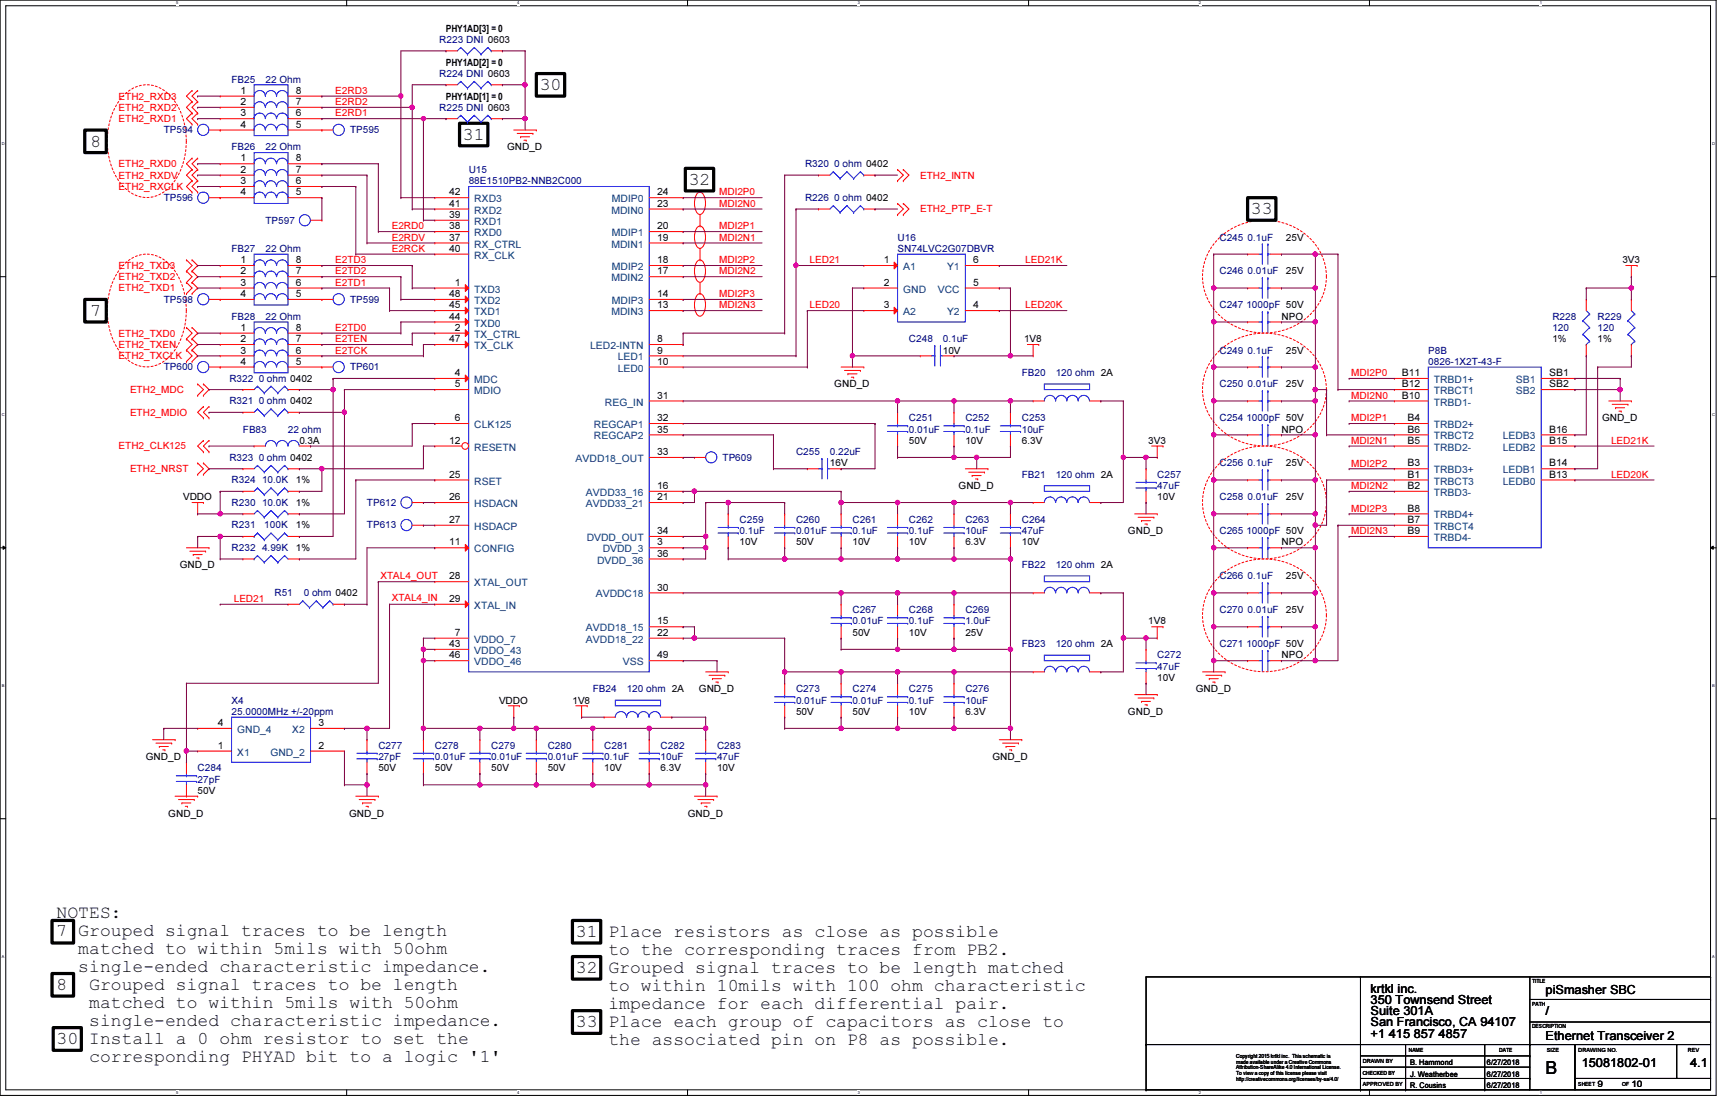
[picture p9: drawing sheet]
<svg xmlns="http://www.w3.org/2000/svg" width="432mm" height="279mm" viewBox="0 0 432 279" stroke-linecap="round" stroke-linejoin="round" font-family="sans-serif">
<defs><g id="words">
<g font-size="4.5">
<text x="134.8" y="22.5">30</text>
<text x="115.6" y="34.9">31</text>
<text x="22.6" y="36.6">8</text>
<text x="172" y="46.2">32</text>
<text x="312.4" y="53.6">33</text>
<text x="22.6" y="78.9">7</text>
<text x="14.1" y="229.2">NOTES:</text>
<text x="14.1" y="233.7">7 Grouped signal traces to be length</text>
<text x="143.8" y="234">31 Place resistors as close as possible</text>
<text x="19.6" y="238.2">matched to within 5mils with 50ohm</text>
<text x="151.9" y="238.5">to the corresponding traces from PB2.</text>
<text x="19.6" y="242.7">single-ended characteristic impedance.</text>
<text x="143.8" y="243">32 Grouped signal traces to be length matched</text>
<text x="14.1" y="247.1">8</text>
<text x="22.3" y="247.1">Grouped signal traces to be length</text>
<text x="22.3" y="251.6">matched to within 5mils with 50ohm</text>
<text x="151.9" y="247.4">to within 10mils with 100 ohm characteristic</text>
<text x="151.9" y="251.9">impedance for each differential pair.</text>
<text x="22.3" y="256.1">single-ended characteristic impedance.</text>
<text x="143.8" y="256.4">33 Place each group of capacitors as close to</text>
<text x="14.1" y="260.6">30 Install a 0 ohm resistor to set the</text>
<text x="151.9" y="260.9">the associated pin on P8 as possible.</text>
<text x="22.3" y="265.1">corresponding PHYAD bit to a logic '1'</text>
<text x="386" y="268.3">B</text>
</g>
<g font-size="3.1">
<text x="342.3" y="247.8">krtkl inc.</text>
<text x="342.3" y="250.7">350 Townsend Street</text>
<text x="386" y="248.1">piSmasher SBC</text>
<text x="342.3" y="253.4">Suite 301A</text>
<text x="342.3" y="256.3">San Francisco, CA 94107</text>
<text x="386" y="253.4">/</text>
<text x="342.3" y="259.1">+1 415 857 4857</text>
<text x="386" y="259.7">Ethernet Transceiver 2</text>
<text x="395" y="266.4">15081802-01</text>
<text x="422.1" y="266.4">4.1</text>
</g>
<g font-size="2.5" fill="#000080">
<text x="109.7" y="10.8">R223 DNI 0603</text>
<text x="57.8" y="20.6">FB25</text>
<text x="66.3" y="20.6">22 Ohm</text>
<text x="109.7" y="19.2">R224 DNI 0603</text>
<text x="109.7" y="27.6">R225 DNI 0603</text>
<text x="40.9" y="33.3">TP594</text>
<text x="87.4" y="33.3">TP595</text>
<text x="57.8" y="37.5">FB26</text>
<text x="66.3" y="37.5">22 Ohm</text>
<text x="201" y="41.7">R320 0 ohm 0402</text>
<text x="117.1" y="46">88E1510PB2-NNB2C000</text>
<text x="117.1" y="43.1">U15</text>
<text x="40.9" y="50.2">TP596</text>
<text x="201" y="50.2">R226 0 ohm 0402</text>
<text x="66.3" y="55.8">TP597</text>
<text x="57.8" y="62.9">FB27</text>
<text x="66.3" y="62.9">22 Ohm</text>
<text x="224.2" y="60.1">U16</text>
<text x="224.2" y="62.9">SN74LVC2G07DBVR</text>
<text x="304.5" y="60.1">C245 0.1uF</text>
<text x="304.5" y="68.5">C246 0.01uF</text>
<text x="40.9" y="75.6">TP598</text>
<text x="87.4" y="75.6">TP599</text>
<text x="304.5" y="77">C247 1000pF 50V</text>
<text x="57.8" y="79.8">FB28</text>
<text x="66.3" y="79.8">22 Ohm</text>
<text x="387.7" y="79.8">R228</text>
<text x="387.7" y="82.6">120</text>
<text x="399" y="79.8">R229</text>
<text x="399" y="82.6">120</text>
<text x="227" y="85.4">C248</text>
<text x="235.5" y="85.4">0.1uF</text>
<text x="304.5" y="88.3">C249 0.1uF</text>
<text x="356.7" y="88.3">P8B</text>
<text x="40.9" y="92.5">TP600</text>
<text x="57.3" y="95.3">R322 0 ohm 0402</text>
<text x="87.4" y="92.5">TP601</text>
<text x="255.2" y="93.9">FB20</text>
<text x="263.7" y="93.9">120 ohm 2A</text>
<text x="356.7" y="91.1">0826-1X2T-43-F</text>
<text x="57.3" y="101">R321 0 ohm 0402</text>
<text x="304.5" y="96.7">C250 0.01uF</text>
<text x="60.7" y="108">FB83</text>
<text x="71.9" y="108">22 ohm</text>
<text x="227" y="105.2">C251</text>
<text x="227" y="108">0.01uF</text>
<text x="241.1" y="105.2">C252</text>
<text x="241.1" y="108">0.1uF</text>
<text x="255.2" y="105.2">C253</text>
<text x="255.2" y="108">10uF</text>
<text x="304.5" y="105.2">C254 1000pF 50V</text>
<text x="198.8" y="113.6">C255</text>
<text x="207.3" y="113.6">0.22uF</text>
<text x="57.3" y="115.1">R323 0 ohm 0402</text>
<text x="180.5" y="115.1">TP609</text>
<text x="255.2" y="119.3">FB21</text>
<text x="263.7" y="119.3">120 ohm 2A</text>
<text x="289" y="119.3">C257</text>
<text x="304.5" y="116.5">C256 0.1uF</text>
<text x="57.8" y="120.7">R324 10.0K</text>
<text x="289" y="122.1">47uF</text>
<text x="304.5" y="124.9">C258 0.01uF</text>
<text x="57.8" y="126.3">R230 10.0K</text>
<text x="57.8" y="132">R231</text>
<text x="66" y="132">100K</text>
<text x="91.7" y="126.3">TP612</text>
<text x="91.7" y="132">TP613</text>
<text x="184.7" y="130.6">C259</text>
<text x="198.8" y="130.6">C260</text>
<text x="212.9" y="130.6">C261</text>
<text x="227" y="130.6">C262</text>
<text x="241.1" y="130.6">C263</text>
<text x="255.2" y="130.6">C264</text>
<text x="57.8" y="137.6">R232 4.99K</text>
<text x="184.7" y="133.4">0.1uF</text>
<text x="198.8" y="133.4">0.01uF</text>
<text x="212.9" y="133.4">0.1uF</text>
<text x="227" y="133.4">0.1uF</text>
<text x="241.1" y="133.4">10uF</text>
<text x="255.2" y="133.4">47uF</text>
<text x="304.5" y="133.4">C265 1000pF 50V</text>
<text x="255.2" y="141.8">FB22</text>
<text x="263.7" y="141.8">120 ohm 2A</text>
<text x="68.5" y="148.9">R51</text>
<text x="75.9" y="148.9">0 ohm 0402</text>
<text x="304.5" y="144.7">C266 0.1uF</text>
<text x="212.9" y="153.1">C267</text>
<text x="212.9" y="155.9">0.01uF</text>
<text x="227" y="153.1">C268</text>
<text x="227" y="155.9">0.1uF</text>
<text x="241.1" y="153.1">C269</text>
<text x="241.1" y="155.9">1.0uF</text>
<text x="304.5" y="153.1">C270 0.01uF</text>
<text x="255.2" y="161.6">FB23</text>
<text x="263.7" y="161.6">120 ohm 2A</text>
<text x="304.5" y="161.6">C271 1000pF 50V</text>
<text x="289" y="164.4">C272</text>
<text x="289" y="167.2">47uF</text>
<text x="148" y="172.8">FB24</text>
<text x="156.5" y="172.8">120 ohm 2A</text>
<text x="198.8" y="172.8">C273</text>
<text x="212.9" y="172.8">C274</text>
<text x="227" y="172.8">C275</text>
<text x="241.1" y="172.8">C276</text>
<text x="57.8" y="178.5">25.0000MHz +/-20ppm</text>
<text x="57.8" y="175.7">X4</text>
<text x="198.8" y="175.7">0.01uF</text>
<text x="212.9" y="175.7">0.01uF</text>
<text x="227" y="175.7">0.1uF</text>
<text x="241.1" y="175.7">10uF</text>
<text x="94.5" y="186.9">C277</text>
<text x="94.5" y="189.8">27pF</text>
<text x="108.6" y="186.9">C278</text>
<text x="108.6" y="189.8">0.01uF</text>
<text x="122.7" y="186.9">C279</text>
<text x="122.7" y="189.8">0.01uF</text>
<text x="136.8" y="186.9">C280</text>
<text x="136.8" y="189.8">0.01uF</text>
<text x="150.9" y="186.9">C281</text>
<text x="150.9" y="189.8">0.1uF</text>
<text x="165" y="186.9">C282</text>
<text x="165" y="189.8">10uF</text>
<text x="179.1" y="186.9">C283</text>
<text x="179.1" y="189.8">47uF</text>
<text x="49.4" y="192.6">C284</text>
<text x="49.4" y="195.4">27pF</text>
</g>
<g font-size="2.5">
<text x="111.4" y="8">PHY1AD[3] = 0</text>
<text x="111.4" y="16.5">PHY1AD[2] = 0</text>
<text x="60" y="23.4">1</text>
<text x="73.9" y="23.4">8</text>
<text x="60" y="26.2">2</text>
<text x="60" y="29">3</text>
<text x="73.9" y="29">6</text>
<text x="73.9" y="26.2">7</text>
<text x="111.4" y="24.9">PHY1AD[1] = 0</text>
<text x="60" y="31.9">4</text>
<text x="73.9" y="31.9">5</text>
<text x="60" y="40.3">1</text>
<text x="73.9" y="40.3">8</text>
<text x="126.6" y="37.5">GND_D</text>
<text x="60" y="43.1">2</text>
<text x="60" y="46">3</text>
<text x="73.9" y="46">6</text>
<text x="73.9" y="43.1">7</text>
<text x="60" y="48.8">4</text>
<text x="73.9" y="48.8">5</text>
<text x="112.2" y="51.6">41</text>
<text x="112.2" y="48.8">42</text>
<text x="164.1" y="51.6">23</text>
<text x="164.1" y="48.8">24</text>
<text x="112.2" y="57.2">38</text>
<text x="112.2" y="54.4">39</text>
<text x="164.1" y="57.2">20</text>
<text x="60" y="65.7">1</text>
<text x="73.9" y="65.7">8</text>
<text x="112.2" y="60.1">37</text>
<text x="112.2" y="62.9">40</text>
<text x="164.1" y="65.7">18</text>
<text x="164.1" y="60.1">19</text>
<text x="220.7" y="65.7">1</text>
<text x="243.1" y="65.7">6</text>
<text x="321.1" y="60.1">25V</text>
<text x="405.2" y="65.7">3V3</text>
<text x="60" y="68.5">2</text>
<text x="60" y="71.3">3</text>
<text x="73.9" y="71.3">6</text>
<text x="73.9" y="68.5">7</text>
<text x="113.6" y="71.3">1</text>
<text x="164.1" y="68.5">17</text>
<text x="220.7" y="71.3">2</text>
<text x="243.1" y="71.3">5</text>
<text x="321.1" y="68.5">25V</text>
<text x="60" y="74.2">4</text>
<text x="73.9" y="74.2">5</text>
<text x="112.2" y="77">45</text>
<text x="112.2" y="74.2">48</text>
<text x="164.1" y="77">13</text>
<text x="164.1" y="74.2">14</text>
<text x="220.7" y="77">3</text>
<text x="243.1" y="77">4</text>
<text x="60" y="82.6">1</text>
<text x="73.9" y="82.6">8</text>
<text x="112.2" y="79.8">44</text>
<text x="113.6" y="82.6">2</text>
<text x="320" y="79.8">NPO</text>
<text x="60" y="85.4">2</text>
<text x="60" y="88.3">3</text>
<text x="73.9" y="88.3">6</text>
<text x="73.9" y="85.4">7</text>
<text x="112.2" y="85.4">47</text>
<text x="164.1" y="85.4">8</text>
<text x="164.1" y="88.3">9</text>
<text x="235.5" y="88.3">10V</text>
<text x="255.7" y="85.4">1V8</text>
<text x="321.1" y="88.3">25V</text>
<text x="387.7" y="85.4">1%</text>
<text x="399" y="85.4">1%</text>
<text x="60" y="91.1">4</text>
<text x="73.9" y="91.1">5</text>
<text x="113.6" y="93.9">4</text>
<text x="164.1" y="91.1">10</text>
<text x="350.1" y="93.9">B11</text>
<text x="386.9" y="93.9">SB1</text>
<text x="113.6" y="96.7">5</text>
<text x="164.1" y="99.5">31</text>
<text x="208.4" y="96.7">GND_D</text>
<text x="321.1" y="96.7">25V</text>
<text x="350.1" y="96.7">B12</text>
<text x="350.1" y="99.5">B10</text>
<text x="386.9" y="96.7">SB2</text>
<text x="113.6" y="105.2">6</text>
<text x="164.1" y="105.2">32</text>
<text x="164.1" y="108">35</text>
<text x="320" y="108">NPO</text>
<text x="351.5" y="105.2">B4</text>
<text x="351.5" y="108">B6</text>
<text x="386.9" y="108">B16</text>
<text x="400.1" y="105.2">GND_D</text>
<text x="74.8" y="110.8">0.3A</text>
<text x="112.2" y="110.8">12</text>
<text x="164.1" y="113.6">33</text>
<text x="227" y="110.8">50V</text>
<text x="241.1" y="110.8">10V</text>
<text x="255.2" y="110.8">6.3V</text>
<text x="286.8" y="110.8">3V3</text>
<text x="351.5" y="110.8">B5</text>
<text x="386.9" y="110.8">B15</text>
<text x="112.2" y="119.3">25</text>
<text x="207.3" y="116.5">16V</text>
<text x="321.1" y="116.5">25V</text>
<text x="351.5" y="116.5">B3</text>
<text x="351.5" y="119.3">B1</text>
<text x="386.9" y="116.5">B14</text>
<text x="386.9" y="119.3">B13</text>
<text x="45.7" y="124.9">VDDO</text>
<text x="73.9" y="120.7">1%</text>
<text x="112.2" y="124.9">26</text>
<text x="164.1" y="122.1">16</text>
<text x="164.1" y="124.9">21</text>
<text x="239.4" y="122.1">GND_D</text>
<text x="289" y="124.9">10V</text>
<text x="321.1" y="124.9">25V</text>
<text x="351.5" y="122.1">B2</text>
<text x="73.9" y="126.3">1%</text>
<text x="73.9" y="132">1%</text>
<text x="112.2" y="130.6">27</text>
<text x="351.5" y="127.7">B8</text>
<text x="351.5" y="130.6">B7</text>
<text x="73.9" y="137.6">1%</text>
<text x="112.2" y="136.2">11</text>
<text x="164.1" y="136.2">3</text>
<text x="164.1" y="133.3">34</text>
<text x="184.7" y="136.2">10V</text>
<text x="198.8" y="136.2">50V</text>
<text x="212.9" y="136.2">10V</text>
<text x="227" y="136.2">10V</text>
<text x="241.1" y="136.2">6.3V</text>
<text x="255.2" y="136.2">10V</text>
<text x="281.7" y="133.4">GND_D</text>
<text x="320" y="136.2">NPO</text>
<text x="351.5" y="133.3">B9</text>
<text x="44.9" y="141.8">GND_D</text>
<text x="164.1" y="139">36</text>
<text x="112.2" y="144.7">28</text>
<text x="164.1" y="147.4">30</text>
<text x="321.1" y="144.7">25V</text>
<text x="112.2" y="150.3">29</text>
<text x="164.1" y="155.9">15</text>
<text x="286.8" y="155.9">1V8</text>
<text x="321.1" y="153.1">25V</text>
<text x="112.2" y="161.5">43</text>
<text x="113.6" y="158.7">7</text>
<text x="164.1" y="158.7">22</text>
<text x="212.9" y="158.7">50V</text>
<text x="227" y="158.7">10V</text>
<text x="241.1" y="158.7">25V</text>
<text x="112.2" y="164.4">46</text>
<text x="164.1" y="164.4">49</text>
<text x="320" y="164.4">NPO</text>
<text x="174.5" y="172.8">GND_D</text>
<text x="289" y="170">10V</text>
<text x="298.6" y="172.8">GND_D</text>
<text x="124.6" y="175.7">VDDO</text>
<text x="143" y="175.7">1V8</text>
<text x="198.8" y="178.5">50V</text>
<text x="212.9" y="178.5">50V</text>
<text x="227" y="178.5">10V</text>
<text x="241.1" y="178.5">6.3V</text>
<text x="281.7" y="178.5">GND_D</text>
<text x="54.4" y="181.3">4</text>
<text x="79.5" y="181.3">3</text>
<text x="36.4" y="189.8">GND_D</text>
<text x="54.4" y="186.9">1</text>
<text x="79.5" y="186.9">2</text>
<text x="247.9" y="189.8">GND_D</text>
<text x="94.5" y="192.6">50V</text>
<text x="108.6" y="192.6">50V</text>
<text x="122.7" y="192.6">50V</text>
<text x="136.8" y="192.6">50V</text>
<text x="150.9" y="192.6">10V</text>
<text x="165" y="192.6">6.3V</text>
<text x="179.1" y="192.6">10V</text>
<text x="42" y="203.9">GND_D</text>
<text x="49.4" y="198.2">50V</text>
<text x="87.2" y="203.9">GND_D</text>
<text x="171.7" y="203.9">GND_D</text>
</g>
<g font-size="2.5" fill="#f00">
<text x="83.7" y="23.5">E2RD3</text>
<text x="29.6" y="27.6">ETH2_RXD2</text>
<text x="29.6" y="24.8">ETH2_RXD3</text>
<text x="83.7" y="26.2">E2RD2</text>
<text x="83.7" y="29.1">E2RD1</text>
<text x="29.6" y="30.5">ETH2_RXD1</text>
<text x="29.6" y="41.7">ETH2_RXD0</text>
<text x="29.6" y="47.4">ETH2_RXCLK</text>
<text x="29.6" y="44.6">ETH2_RXDV</text>
<text x="229.8" y="44.6">ETH2_INTN</text>
<text x="179.6" y="48.8">MDI2P0</text>
<text x="179.6" y="51.6">MDI2N0</text>
<text x="229.8" y="53">ETH2_PTP_E-T</text>
<text x="97.8" y="57.3">E2RD0</text>
<text x="179.6" y="57.3">MDI2P1</text>
<text x="83.7" y="65.7">E2TD3</text>
<text x="97.8" y="62.9">E2RCK</text>
<text x="97.8" y="60.1">E2RDV</text>
<text x="179.6" y="65.7">MDI2P2</text>
<text x="179.6" y="60.1">MDI2N1</text>
<text x="202.2" y="65.7">LED21</text>
<text x="256" y="65.7">LED21K</text>
<text x="29.6" y="67.1">ETH2_TXD3</text>
<text x="29.6" y="69.9">ETH2_TXD2</text>
<text x="83.7" y="68.5">E2TD2</text>
<text x="83.7" y="71.4">E2TD1</text>
<text x="179.6" y="68.5">MDI2N2</text>
<text x="29.6" y="72.8">ETH2_TXD1</text>
<text x="179.6" y="77">MDI2N3</text>
<text x="179.6" y="74.2">MDI2P3</text>
<text x="202.2" y="77">LED20</text>
<text x="256" y="77">LED20K</text>
<text x="83.7" y="82.6">E2TD0</text>
<text x="29.6" y="84">ETH2_TXD0</text>
<text x="29.6" y="86.9">ETH2_TXEN</text>
<text x="29.6" y="89.7">ETH2_TXCLK</text>
<text x="83.7" y="85.5">E2TEN</text>
<text x="83.7" y="88.3">E2TCK</text>
<text x="337.5" y="93.9">MDI2P0</text>
<text x="32.5" y="98.1">ETH2_MDC</text>
<text x="337.5" y="99.6">MDI2N0</text>
<text x="32.5" y="103.8">ETH2_MDIO</text>
<text x="337.5" y="105.2">MDI2P1</text>
<text x="29.6" y="112.2">ETH2_CLK125</text>
<text x="337.5" y="110.8">MDI2N1</text>
<text x="402.3" y="110.8">LED21K</text>
<text x="32.5" y="117.9">ETH2_NRST</text>
<text x="337.5" y="116.5">MDI2P2</text>
<text x="402.3" y="119.3">LED20K</text>
<text x="337.5" y="122.1">MDI2N2</text>
<text x="337.5" y="127.8">MDI2P3</text>
<text x="337.5" y="133.4">MDI2N3</text>
<text x="95" y="144.5">XTAL4_OUT</text>
<text x="58.4" y="150.3">LED21</text>
<text x="97.8" y="150.1">XTAL4_IN</text>
</g>
<g font-size="2.5" fill="#004080">
<text x="118.4" y="53.3">RXD2</text>
<text x="118.4" y="50.5">RXD3</text>
<text x="152.7" y="53.3">MDIN0</text>
<text x="152.8" y="50.5">MDIP0</text>
<text x="118.4" y="59">RXD0</text>
<text x="118.4" y="56.1">RXD1</text>
<text x="152.8" y="59">MDIP1</text>
<text x="118.4" y="61.8">RX_CTRL</text>
<text x="118.4" y="64.6">RX_CLK</text>
<text x="152.7" y="61.8">MDIN1</text>
<text x="152.7" y="70.2">MDIN2</text>
<text x="152.8" y="67.4">MDIP2</text>
<text x="225.6" y="67.4">A1</text>
<text x="236.5" y="67.4">Y1</text>
<text x="118.4" y="73.1">TXD3</text>
<text x="118.4" y="75.9">TXD2</text>
<text x="152.8" y="75.9">MDIP3</text>
<text x="225.6" y="73.1">GND</text>
<text x="234.2" y="73.1">VCC</text>
<text x="118.4" y="81.5">TXD0</text>
<text x="118.4" y="78.7">TXD1</text>
<text x="152.7" y="78.7">MDIN3</text>
<text x="225.6" y="78.7">A2</text>
<text x="236.5" y="78.7">Y2</text>
<text x="118.4" y="84.3">TX_CTRL</text>
<text x="118.4" y="87.2">TX_CLK</text>
<text x="147.4" y="87.2">LED2-INTN</text>
<text x="118.4" y="95.6">MDC</text>
<text x="154.3" y="90">LED1</text>
<text x="154.3" y="92.8">LED0</text>
<text x="358.1" y="95.6">TRBD1+</text>
<text x="378.6" y="95.6">SB1</text>
<text x="118.4" y="98.4">MDIO</text>
<text x="151.1" y="101.3">REG_IN</text>
<text x="358.1" y="98.4">TRBCT1</text>
<text x="358.1" y="101.3">TRBD1-</text>
<text x="378.6" y="98.4">SB2</text>
<text x="118.4" y="106.9">CLK125</text>
<text x="148.3" y="106.9">REGCAP1</text>
<text x="358.1" y="106.9">TRBD2+</text>
<text x="118.4" y="112.5">RESETN</text>
<text x="148.3" y="109.7">REGCAP2</text>
<text x="358.1" y="109.7">TRBCT2</text>
<text x="358.1" y="112.5">TRBD2-</text>
<text x="375.3" y="109.7">LEDB3</text>
<text x="375.3" y="112.5">LEDB2</text>
<text x="143.8" y="115.4">AVDD18_OUT</text>
<text x="358.1" y="118.2">TRBD3+</text>
<text x="375.3" y="118.2">LEDB1</text>
<text x="118.4" y="121">RSET</text>
<text x="146.3" y="123.8">AVDD33_16</text>
<text x="358.1" y="121">TRBCT3</text>
<text x="358.1" y="123.8">TRBD3-</text>
<text x="375.3" y="121">LEDB0</text>
<text x="118.4" y="126.6">HSDACN</text>
<text x="146.3" y="126.6">AVDD33_21</text>
<text x="358.1" y="129.5">TRBD4+</text>
<text x="118.4" y="137.9">CONFIG</text>
<text x="118.4" y="132.3">HSDACP</text>
<text x="146.5" y="135.1">DVDD_OUT</text>
<text x="150.5" y="137.9">DVDD_3</text>
<text x="358.1" y="132.3">TRBCT4</text>
<text x="358.1" y="135.1">TRBD4-</text>
<text x="149.1" y="140.7">DVDD_36</text>
<text x="118.4" y="146.4">XTAL_OUT</text>
<text x="148.8" y="149.2">AVDDC18</text>
<text x="118.4" y="152">XTAL_IN</text>
<text x="118.4" y="160.5">VDDO_7</text>
<text x="146.3" y="157.6">AVDD18_15</text>
<text x="146.3" y="160.5">AVDD18_22</text>
<text x="118.4" y="163.3">VDDO_43</text>
<text x="118.4" y="166.1">VDDO_46</text>
<text x="155.5" y="166.1">VSS</text>
<text x="59.2" y="183">GND_4</text>
<text x="73" y="183">X2</text>
<text x="59.2" y="188.7">X1</text>
<text x="67.5" y="188.7">GND_2</text>
</g>
<g font-size="2.2">
<text x="399" y="271.3">9</text>
<text x="407.4" y="271.3">10</text>
</g>
<g font-size="1.9">
<text x="352.2" y="268.8">J. Weatherbee</text>
<text x="352.2" y="266">B. Hammond</text>
<text x="371.3" y="268.8">6/27/2018</text>
<text x="371.3" y="266">6/27/2018</text>
<text x="352.2" y="271.6">R. Cousins</text>
<text x="371.3" y="271.6">6/27/2018</text>
</g>
<g font-size="1.4">
<text x="382.6" y="245.5">TITLE</text>
<text x="382.6" y="251.1">PATH</text>
<text x="382.6" y="256.8">DESCRIPTION</text>
<text x="351.9" y="262.7">NAME</text>
<text x="374.4" y="262.7">DATE</text>
<text x="386.3" y="262.7">SIZE</text>
<text x="394.2" y="262.7">DRAWING NO.</text>
<text x="421.5" y="262.7">REV</text>
<text x="308.7" y="264.1">Copyright 2015 krtkl inc. This schematic is</text>
<text x="308.7" y="265.6">made available under a Creative Commons</text>
<text x="308.7" y="267">Attribution-ShareAlike 4.0 International License.</text>
<text x="308.7" y="268.4">To view a copy of this license please visit</text>
<text x="308.7" y="269.9">http://creativecommons.org/licenses/by-sa/4.0/</text>
<text x="340.3" y="265.5">DRAWN BY</text>
<text x="340.3" y="268.4">CHECKED BY</text>
<text x="340.3" y="271.1">APPROVED BY</text>
<text x="394.2" y="271.1">SHEET</text>
<text x="405.1" y="271.1">OF</text>
</g>
<g font-size="1">
<text x="44" y="1.1">5</text>
<text x="129.1" y="1.1">4</text>
<text x="214.2" y="1.1">3</text>
<text x="299.4" y="1.1">2</text>
<text x="384.6" y="1.1">1</text>
<text x=".4" y="36.2">D</text>
<text x="427.6" y="36.2">D</text>
<text x=".4" y="103.8">C</text>
<text x="427.6" y="103.8">C</text>
<text x=".4" y="171.5">B</text>
<text x="427.6" y="171.5">B</text>
<text x=".4" y="239.1">A</text>
<text x="427.6" y="239.1">A</text>
<text x="44" y="273.2">5</text>
<text x="129.1" y="273.2">4</text>
<text x="214.2" y="273.2">3</text>
<text x="299.4" y="273.2">2</text>
<text x="384.6" y="273.2">1</text>
</g>
</g></defs>
<path d="M0 0h428.6v273.5h-428.6zM1.4 1.4h425.8v270.7h-425.8z" fill="none" stroke="#000" stroke-width=".25"/>
<g fill="#fff">
<path d="M44 .2h.5v1.2h-.5z"/>
<path d="M44 272.3h.5v1.1h-.5z"/>
</g>
<path d="M86.6 0v1.4M86.6 272.1v1.4" fill="none" stroke="#000" stroke-width=".25"/>
<g fill="#fff">
<path d="M129.1 .2h.6v1.2h-.6z"/>
<path d="M129.1 272.3h.6v1.1h-.6z"/>
</g>
<path d="M171.7 0v1.4M171.7 272.1v1.4" fill="none" stroke="#000" stroke-width=".25"/>
<g fill="#fff">
<path d="M214.2 .2h.6v1.2h-.6z"/>
<path d="M214.2 272.3h.6v1.1h-.6z"/>
</g>
<path d="M256.9 0v1.4M256.9 272.1v1.4" fill="none" stroke="#000" stroke-width=".25"/>
<g fill="#fff">
<path d="M299.4 .2h.6v1.2h-.6z"/>
<path d="M299.4 272.3h.6v1.1h-.6z"/>
</g>
<path d="M342 0v1.4M342 272.1v1.4" fill="none" stroke="#000" stroke-width=".25"/>
<g fill="#fff">
<path d="M384.6 .2h.5v1.2h-.5z"/>
<path d="M384.6 272.3h.5v1.1h-.5z"/>
<path d="M.4 35.3h.7v1.1h-.7z"/>
<path d="M427.6 35.3h.7v1.1h-.7z"/>
<path d="M.4 102.9h.7v1.2h-.7z"/>
<path d="M427.6 102.9h.7v1.2h-.7z"/>
</g>
<path d="M0 69.1h1.4M427.2 69.1h1.4" fill="none" stroke="#000" stroke-width=".25"/>
<g fill="#fff">
<path d="M.4 170.6h.7v1.1h-.7z"/>
<path d="M427.6 170.6h.6v1.1h-.6z"/>
</g>
<path d="M0 136.8h1.4M.8 136.4l.6 .4-.6 .4zM427.2 136.8l.7-.4v.8zM427.2 136.8h1.4" fill="none" stroke="#000" stroke-width=".25"/>
<path d="M.8 136.4l.6 .4-.6 .4zM427.2 136.8l.7-.4v.8z" fill="#000"/>
<g fill="#fff">
<path d="M.4 238.3h.7v1.1h-.7z"/>
<path d="M427.6 238.3h.6v1.1h-.6z"/>
</g>
<g fill="none" stroke="#000" stroke-width=".25">
<path d="M0 204.4h1.4M427.2 204.4h1.4M339.8 243.9h.1M339.8 243.9v28.2M382.1 243.9v16.9M382.1 249.6h45.1M382.1 255.2h45.1M427.2 243.9h.1M427.2 249.6h.1M427.2 255.2h.1M427.2 243.9h-141v28.2M427.2 243.9v16.9"/>
<path d="M286.2 272.1h.1M286.2 260.8h.1M286.2 272.1h95.9M286.2 260.8h95.9M339.8 272.1h.1M339.8 266.4h.1M339.8 263.7h42.3M339.8 266.4h42.3M339.8 269.3h42.3M351 272.1h.1M351 260.8v11.3M370.8 272.1h.1"/>
<path d="M370.8 260.8v11.3M382.1 260.8h11.2v11.3h-11.2zM382.1 260.8h.1M382.1 263.7h.1M382.1 269.3h.1M393.3 269.3h33.9v2.8h-33.9zM393.3 260.8h25.4v8.5h-25.4zM418.7 260.8h8.5v8.5h-8.5z"/>
</g>
<path d="M31.4 23.3a7.6 7.6 0 0 1 11.4 .9 18.1 18.1 0 0 1 0 22 7.7 7.7 0 0 1-12.3 0 18.2 18.2 0 0 1 0-22zM304.8 59.1a16.4 16.4 0 0 1 24.6 3.2 13.5 13.5 0 0 1-6.3 19.1 16 16 0 0 1-22.1-8.2 13.2 13.2 0 0 1 3.8-14.1zM31.4 65.6a7.6 7.6 0 0 1 11.4 .9 18.1 18.1 0 0 1 0 22 7.7 7.7 0 0 1-12.3 0 18.2 18.2 0 0 1 0-22zM304.8 87.3a16.4 16.4 0 0 1 24.6 3.2 13.5 13.5 0 0 1-6.3 19.1 16 16 0 0 1-22.1-8.2 13.2 13.2 0 0 1 3.8-14.1zM304.8 115.5a16.4 16.4 0 0 1 24.6 3.2 13.5 13.5 0 0 1-6.3 19.1 16 16 0 0 1-22.1-8.2 13.2 13.2 0 0 1 3.8-14.1zM304.8 143.7a16.4 16.4 0 0 1 24.6 3.2 13.5 13.5 0 0 1-6.3 19.1 16 16 0 0 1-22.1-8.2 13.2 13.2 0 0 1 3.8-14.1z" fill="none" stroke="#f00" stroke-width=".25" stroke-dasharray=".5 .5"/>
<g fill="none" stroke="#f00" stroke-width=".25">
<path d="M111.4 12.7h.1M111.4 12.7h2.8M122.7 12.7h2.8M125.5 12.7h.1M48 28.2h.1M48 31h.1M48 25.4h.1M48 22.6h.1M48 39.5h.1M48 28.2l-1.4 1.4 1.4 1.4M48 25.4l-1.4 1.4 1.4 1.4M48 22.6l-1.4 1.4 1.4 1.4"/>
<path d="M48 39.5l-1.4 1.4 1.4 1.4M49.4 28.2h.1M49.4 31h.1M49.4 25.4h.1M49.4 22.6h.1M49.4 39.5h.1M49.4 28.2l-1.4 1.4 1.4 1.4M49.4 25.4l-1.4 1.4 1.4 1.4M49.4 22.6l-1.4 1.4 1.4 1.4M49.4 39.5l-1.4 1.4 1.4 1.4M80.4 32.5h.1M80.4 32.5h2.8"/>
<path d="M111.4 21.2h.1M111.4 21.2h2.8M122.7 21.2h2.8M125.5 21.2h.1M128.3 32.5h5.6M129.2 33.3h3.9M130 34.2h.1M130 34.2h2.2M130.9 35h.5M131.4 35h.1M133.1 33.3h.1M133.9 32.5h.1"/>
<path d="M48 45.1h.1M48 48h.1M48 42.3h.1M48 45.1l-1.4 1.5 1.4 1.4M48 42.3l-1.4 1.4 1.4 1.4M49.4 45.1h.1M49.4 48h.1M49.4 42.3h.1M49.4 45.1l-1.4 1.5 1.4 1.4M49.4 42.3l-1.4 1.4 1.4 1.4M52.2 49.4h11.3M55 40.9h.1"/>
<path d="M55 43.7h.1M55 46.6h.1M55 49.4h.1M55 40.9h8.5M55 43.7h8.5M55 46.6h8.5M71.9 40.9h8.5M71.9 43.7h8.5M71.9 46.6h8.5M71.9 49.4h8.5M77.6 55h2.8M80.4 49.4h.1"/>
<path d="M80.4 46.6h.1M80.4 43.7h.1M80.4 40.9h.1M80.4 55h.1M174.1 48.3a.93 .93 0 0 1 1-.3 .93 .93 0 0 1 .7 .8 4.2 4.2 0 0 1-.6 4.7 .98 .98 0 0 1-1.4-.8 4.9 4.9 0 0 1 .3-4.4zM174.1 56.8a.93 .93 0 0 1 1-.3 .93 .93 0 0 1 .7 .7 4.2 4.2 0 0 1-.6 4.7 .98 .98 0 0 1-1.4-.7 4.9 4.9 0 0 1 .3-4.4zM174.8 56.4h.1M174.8 53.6v2.8M204.4 52.2h.1M204.4 43.7h.1M204.4 43.7h2.9M204.4 52.2h2.9"/>
<path d="M215.7 43.7h2.8M215.7 52.2h2.8M218.5 52.2h.1M218.5 43.7h.1M224.2 42.3h.1M224.2 45.1h.1M224.2 50.8h.1M224.2 53.6h.1M224.2 42.3l1.4 1.4-1.4 1.4M224.2 50.8l1.4 1.4-1.4 1.4M225.6 42.3h.1M225.6 45.1h.1"/>
<path d="M225.6 50.8h.1M225.6 53.6h.1M225.6 42.3l1.4 1.4-1.4 1.4M225.6 50.8l1.4 1.4-1.4 1.4M46.6 67.7h.1M46.6 64.9h.1M46.6 70.5h.1M46.6 73.3h.1M46.6 64.9l1.4 1.4-1.4 1.4M46.6 67.7l1.4 1.4-1.4 1.4M46.6 70.5l1.4 1.4-1.4 1.4M48 64.9h.1"/>
<path d="M48 67.7h.1M48 70.5h.1M48 73.3h.1M48 64.9l1.4 1.4-1.4 1.4M48 67.7l1.4 1.4-1.4 1.4M48 70.5l1.4 1.4-1.4 1.4M55 66.3h.1M55 69.1h.1M55 71.9h.1M55 74.8h.1M55 66.3h8.5M55 69.1h8.5"/>
<path d="M55 71.9h8.5M55 74.8h8.5M71.9 66.3h8.5M71.9 69.1h8.5M71.9 71.9h8.5M71.9 74.8h11.3M80.4 74.8h.1M80.4 71.9h.1M80.4 69.1h.1M80.4 66.3h.1M174.1 65.3a.93 .93 0 0 1 1-.4 .93 .93 0 0 1 .7 .8 4.2 4.2 0 0 1-.6 4.7 .98 .98 0 0 1-1.4-.7 4.9 4.9 0 0 1 .3-4.4zM174.1 73.7a.93 .93 0 0 1 1-.4 .93 .93 0 0 1 .7 .8 4.3 4.3 0 0 1-.6 4.8 .98 .98 0 0 1-1.4-.8 5 5 0 0 1 .3-4.4z"/>
<path d="M174.8 64.9h.1M174.8 73.3h.1M174.8 62.1v2.8M174.8 70.5v2.8M311.6 63.5h.1M311.6 63.5h2.8M317.2 63.5h2.8M320 63.5h.1M396.2 74.8h.1M396.2 74.8v2.8M406 66.3h2.9M407.4 69.1h.1"/>
<path d="M407.4 74.8h.1M407.4 66.3v2.8M407.4 74.8v2.8M408.9 66.3h.1M46.6 84.6h.1M46.6 81.8h.1M46.6 87.4h.1M46.6 90.3h.1M46.6 81.8l1.4 1.4-1.4 1.4M46.6 84.6l1.4 1.4-1.4 1.4M46.6 87.4l1.4 1.5-1.4 1.4M48 81.8h.1"/>
<path d="M48 84.6h.1M48 87.4h.1M48 90.3h.1M48 81.8l1.4 1.4-1.4 1.4M48 84.6l1.4 1.4-1.4 1.4M48 87.4l1.4 1.5-1.4 1.4M49.4 98.7h.1M49.4 95.9h.1M49.4 95.9l1.4 1.4-1.4 1.4M50.8 95.9h.1M50.8 98.7h.1M50.8 95.9l1.4 1.4-1.4 1.4"/>
<path d="M55 83.2h.1M55 86h.1M55 88.9h.1M55 91.7h.1M55 91.7h8.5M55 86h8.5M55 88.9h8.5M55 83.2h8.5M60.7 97.3h.1M60.7 97.3h2.8M71.9 91.7h8.5M71.9 86h8.5"/>
<path d="M71.9 97.3h2.9M71.9 88.9h8.5M71.9 83.2h8.5M74.8 97.3h.1M80.4 91.7h.1M80.4 88.9h.1M80.4 86h.1M80.4 83.2h.1M210.1 91.7h5.6M210.9 92.5h4M211.8 93.3h.1M211.8 93.3h2.2"/>
<path d="M212.6 94.2h.6M213.2 94.2h.1M214.9 92.5h.1M215.7 91.7h.1M229.8 88.9h.1M229.8 88.9h2.8M235.5 88.9h2.8M238.3 88.9h.1M256.6 86h2.8M258 88.9h.1M258 86v2.9M259.4 86h.1"/>
<path d="M311.6 80.4h.1M311.6 91.7h.1M311.6 91.7h2.8M311.6 80.4h2.8M317.2 91.7h2.8M317.2 80.4h2.8M320 80.4h.1M320 91.7h.1M348.2 94.5h.1M348.2 97.3h.1M348.2 94.5h8.5M348.2 97.3h8.5"/>
<path d="M384.9 94.5h8.4M384.9 97.3h8.4M393.3 94.5h.1M393.3 97.3h.1M396.2 88.9h.1M396.2 86v2.9M407.4 88.9h.1M407.4 86v2.9M49.4 118.4h.1M49.4 115.6h.1M49.4 115.6l1.4 1.5-1.4 1.3M50.8 101.5h.1"/>
<path d="M50.8 104.4h.1M50.8 110h.1M50.8 112.8h.1M50.8 115.6h.1M50.8 118.4h.1M50.8 101.5l-1.4 1.5 1.4 1.4M50.8 110l-1.4 1.4 1.4 1.4M50.8 115.6l1.4 1.5-1.4 1.3M52.2 101.5h.1M52.2 104.4h.1M52.2 110h.1M52.2 112.8h.1"/>
<path d="M52.2 101.5l-1.4 1.5 1.4 1.4M52.2 110l-1.4 1.4 1.4 1.4M60.7 103h.1M60.7 103h2.8M63.5 111.4h.1M63.5 111.4h2.8M71.9 103h2.9M74.8 103h.1M74.8 111.4h2.8M77.6 111.4h.1M173.4 114.2h.1M173.4 114.2h2.8"/>
<path d="M201.6 117.1h.1M201.6 117.1h2.8M207.3 117.1h2.8M210.1 117.1h.1M224.2 103h.1M224.2 111.4h.1M224.2 103v2.7M224.2 108.6v2.8M238.3 103h.1M238.3 111.4h.1M238.3 103v2.7M238.3 108.6v2.8"/>
<path d="M241.1 117.1h5.6M241.9 117.9h4M242.8 118.7h.1M242.8 118.7h2.2M243.6 119.6h.6M244.2 119.6h.1M245.9 117.9h.1M246.7 117.1h.1M252.3 103h.1M252.3 111.4h.1M252.3 103v2.7M252.3 108.6v2.8"/>
<path d="M258 100.1h.1M258 100.1h2.8M272.1 100.1h2.8M274.9 100.1h.1M286.2 117.1h.1M286.2 117.1v2.7M287.6 111.4h2.8M289 114.2h.1M289 111.4v2.8M290.4 111.4h.1M311.6 119.8h.1M311.6 119.8h2.8"/>
<path d="M317.2 119.8h2.8M320 119.8h.1M348.2 100.1h.1M348.2 105.7h.1M348.2 108.6h.1M348.2 111.4h.1M348.2 117.1h.1M348.2 119.8h.1M348.2 117.1h8.5M348.2 111.4h8.5M348.2 100.1h8.5M348.2 105.7h8.5"/>
<path d="M348.2 108.6h8.5M348.2 119.8h8.5M384.9 117.1h8.4M384.9 111.4h8.4M384.9 108.6h8.4M384.9 119.8h8.4M393.3 108.6h.1M393.3 111.4h.1M393.3 117.1h.1M393.3 119.8h.1M401.8 100.1h5.6M402.6 101h4"/>
<path d="M403.5 101.8h.1M403.5 101.8h2.2M404.3 102.7h.6M404.9 102.7h.1M406.6 101h.1M407.4 100.1h.1M46.6 136.8h5.6M47.4 137.6h4M48 125.5h2.8M48.3 138.5h.1M48.3 138.5h2.2M49.1 139.3h.6"/>
<path d="M49.4 128.3h.1M49.4 125.5v2.8M49.7 139.3h.1M50.8 125.5h.1M51.4 137.6h.1M52.2 136.8h.1M60.7 128.3h.1M60.7 139.6h.1M60.7 133.9h.1M60.7 128.3h2.8M60.7 133.9h2.8M60.7 139.6h2.8"/>
<path d="M71.9 128.3h2.9M71.9 133.9h2.9M71.9 139.6h2.9M74.8 128.3h.1M74.8 139.6h.1M74.8 133.9h.1M103 125.5h2.7M103 131.1h2.7M105.7 125.5h.1M105.7 131.1h.1M181.9 128.3h.1M181.9 136.8h.1"/>
<path d="M181.9 128.3v2.8M181.9 133.9v2.9M196 128.3h.1M196 136.8h.1M196 128.3v2.8M196 133.9v2.9M210.1 128.3h.1M210.1 136.8h.1M210.1 128.3v2.8M210.1 133.9v2.9M224.2 128.3h.1M224.2 136.8h.1"/>
<path d="M224.2 128.3v2.8M224.2 133.9v2.9M283.4 128.3h5.6M284.2 129.2h4M285.1 130h.1M285.1 130h2.2M285.9 130.9h.6M286.2 125.5h.1M286.2 122.7v2.8M286.5 130.9h.1M288.2 129.2h.1M289 128.3h.1"/>
<path d="M311.6 136.8h.1M311.6 128.3h.1M311.6 128.3h2.8M311.6 136.8h2.8M317.2 128.3h2.8M317.2 136.8h2.8M320 136.8h.1M320 128.3h.1M348.2 122.7h.1M348.2 128.3h.1M348.2 131.1h.1M348.2 133.9h.1"/>
<path d="M348.2 128.3h8.5M348.2 122.7h8.5M348.2 131.1h8.5M348.2 133.9h8.5M210.1 150.9h.1M210.1 159.3h.1M210.1 150.9v2.8M210.1 156.5v2.8M224.2 150.9h.1M224.2 159.3h.1M224.2 150.9v2.8M224.2 156.5v2.8"/>
<path d="M238.3 150.9h.1M238.3 159.3h.1M238.3 150.9v2.8M238.3 156.5v2.8M258 148h.1M258 148h2.8M272.1 148h2.8M274.9 148h.1M287.6 156.5h2.8M289 159.3h.1M289 156.5v2.8M290.4 156.5h.1"/>
<path d="M311.6 156.5h.1M311.6 148h.1M311.6 156.5h2.8M311.6 148h2.8M317.2 156.5h2.8M317.2 148h2.8M320 156.5h.1M320 148h.1M126.9 176.2h2.8M128.3 179.1h.1M128.3 176.2v2.9M129.7 176.2h.1"/>
<path d="M143.8 176.2h2.8M145.2 179.1h.1M145.2 176.2v2.9M146.6 176.2h.1M150.9 179.1h.1M150.9 179.1h2.8M165 179.1h2.8M167.8 179.1h.1M176.2 167.8h5.7M177.1 168.6h3.9M177.9 169.5h.1M177.9 169.5h2.3"/>
<path d="M178.8 170.3h.5M179.3 170.3h.1M181 168.6h.1M181.9 167.8h.1M196 170.6h.1M196 179.1h.1M196 170.6v2.8M196 176.2v2.9M210.1 170.6h.1M210.1 179.1h.1M210.1 170.6v2.8M210.1 176.2v2.9"/>
<path d="M224.2 170.6h.1M224.2 179.1h.1M224.2 170.6v2.8M224.2 176.2v2.9M238.3 170.6h.1M238.3 179.1h.1M238.3 170.6v2.8M238.3 176.2v2.9M258 167.8h.1M258 167.8h2.8M272.1 167.8h2.8M274.9 167.8h.1"/>
<path d="M283.4 173.4h5.6M284.2 174.3h4M285.1 175.1h.1M285.1 175.1h2.2M285.9 176h.6M286.5 176h.1M288.2 174.3h.1M289 173.4h.1M300.3 167.8h5.6M301.2 168.6h3.9M302 169.5h.1M302 169.5h2.2"/>
<path d="M302.9 170.3h.5M303.4 170.3h.1M305.1 168.6h.1M305.9 167.8h.1M311.6 165h.1M311.6 165h2.8M317.2 165h2.8M320 165h.1M38.1 184.7h5.6M38.9 185.5h4M39.8 186.4h.1M39.8 186.4h2.2"/>
<path d="M40.6 187.2h.6M41.2 187.2h.1M42.9 185.5h.1M43.7 184.7h.1M43.7 198.8h5.7M44.6 199.6h3.9M48.5 199.6h.1M49.4 198.8h.1M49.4 187.5h.1M49.4 181.9h.1M49.4 187.5h8.4M49.4 181.9h8.4"/>
<path d="M77.6 187.5h8.4M77.6 181.9h8.4M86 187.5h.1M86 181.9h.1M88.9 198.8h5.6M89.7 199.6h3.9M91.7 184.7h.1M91.7 193.2h.1M91.7 184.7v2.8M91.7 190.3v2.9M93.6 199.6h.1M94.5 198.8h.1"/>
<path d="M119.8 184.7h.1M119.8 193.2h.1M119.8 184.7v2.8M119.8 190.3v2.9M133.9 184.7h.1M133.9 193.2h.1M133.9 184.7v2.8M133.9 190.3v2.9M148 184.7h.1M148 193.2h.1M148 184.7v2.8M148 190.3v2.9"/>
<path d="M162.1 184.7h.1M162.1 193.2h.1M162.1 184.7v2.8M162.1 190.3v2.9M173.4 198.8h5.7M174.3 199.6h3.9M178.2 199.6h.1M179.1 198.8h.1M249.6 184.7h5.6M250.4 185.5h3.9M251.2 186.4h.1M251.2 186.4h2.3"/>
<path d="M252.1 187.2h.5M252.6 187.2h.1M254.3 185.5h.1M255.2 184.7h.1M45.4 200.5h.1M45.4 200.5h2.3M46.3 201.3h.5M46.8 201.3h.1M90.6 200.5h.1M90.6 200.5h2.2M91.4 201.3h.5M91.9 201.3h.1"/>
<path d="M175.1 200.5h.1M175.1 200.5h2.3M176 201.3h.5M176.5 201.3h.1"/>
</g>
<path d="M133.9 18.4h7.1v5.6h-7.1zM21.2 32.5h5.3v5.6h-5.3zM114.8 30.8h7v5.6h-7zM171.2 42h7v5.7h-7zM311.6 49.4h7v5.6h-7zM21.2 74.8h5.3v5.6h-5.3zM13 229.8h5.4v5.7h-5.4zM143 238.8h7v5.7h-7zM143 229.8h7v5.7h-7zM13 243.1h5.4v5.6h-5.4zM13.3 256.6h7v5.7h-7zM143 252.3h7v5.7h-7z" fill="none" stroke="#000" stroke-width=".8"/>
<g fill="none" stroke="#00f" stroke-width=".25">
<path d="M115.1 11.9h.1M115.1 11.9l-.9 .8M115.1 11.9l1.7 1.6M116.8 13.5h.1M118.4 11.9h.1M118.4 11.9l-1.6 1.6M118.4 11.9l1.7 1.6M120.1 13.5h.1M121.8 11.9h.1M121.8 11.9l-1.7 1.6M121.8 11.9l.9 .8M122.7 12.7h.1"/>
<path d="M63.5 38.1h8.4v12.7h-8.4zM115.1 20.3h.1M115.1 20.3l-.9 .9M115.1 20.3l1.7 1.7M116.8 22h.1M118.4 20.3h.1M118.4 20.3l-1.6 1.7M118.4 20.3l1.7 1.7M120.1 22h.1M121.8 20.3h.1M121.8 20.3l-1.7 1.7M121.8 20.3l.9 .9"/>
<path d="M122.7 21.2h.1M63.5 43.7a1.4 1.4 0 0 1 1.4-1.4 1.4 1.4 0 0 1 1.4 1.4M63.5 40.9a1.4 1.4 0 0 1 1.4-1.4 1.4 1.4 0 0 1 1.4 1.4M63.5 46.6a1.4 1.4 0 0 1 1.4-1.5 1.4 1.4 0 0 1 1.4 1.5M63.5 49.4a1.4 1.4 0 0 1 1.4-1.4 1.4 1.4 0 0 1 1.4 1.4M66.3 43.7a1.38 1.38 0 0 1 1.4-1.4 1.38 1.38 0 0 1 1.3 1.4M66.3 40.9a1.38 1.38 0 0 1 1.4-1.4 1.38 1.38 0 0 1 1.3 1.4M66.3 46.6a1.38 1.38 0 0 1 1.4-1.5 1.38 1.38 0 0 1 1.3 1.5M66.3 49.4a1.38 1.38 0 0 1 1.4-1.4 1.38 1.38 0 0 1 1.3 1.4M69.1 43.7a1.4 1.4 0 0 1 1.4-1.4 1.4 1.4 0 0 1 1.4 1.4M69.1 40.9a1.4 1.4 0 0 1 1.4-1.4 1.4 1.4 0 0 1 1.4 1.4M69.1 46.6a1.4 1.4 0 0 1 1.4-1.5 1.4 1.4 0 0 1 1.4 1.5"/>
<path d="M69.1 49.4a1.4 1.4 0 0 1 1.4-1.4 1.4 1.4 0 0 1 1.4 1.4M208.1 51.4h.1M208.1 42.9h.1M208.1 51.4l-.8 .8M208.1 51.4l1.7 1.6M208.1 42.9l-.8 .8M208.1 42.9l1.7 1.7M209.8 53h.1M209.8 44.6h.1M211.5 51.4h.1M211.5 42.9h.1M211.5 51.4l-1.7 1.6"/>
<path d="M211.5 51.4l1.7 1.6M211.5 42.9l-1.7 1.7M211.5 42.9l1.7 1.7M213.2 53h.1M213.2 44.6h.1M214.9 51.4h.1M214.9 42.9h.1M214.9 51.4l-1.7 1.6M214.9 51.4l.8 .8M214.9 42.9l-1.7 1.7M214.9 42.9l.8 .8M215.7 52.2h.1"/>
<path d="M215.7 43.7h.1M63.5 63.5h8.4v12.7h-8.4zM63.5 69.1a1.4 1.4 0 0 1 1.4-1.4 1.4 1.4 0 0 1 1.4 1.4M63.5 66.3a1.4 1.4 0 0 1 1.4-1.4 1.4 1.4 0 0 1 1.4 1.4M63.5 71.9a1.4 1.4 0 0 1 1.4-1.4 1.4 1.4 0 0 1 1.4 1.4M63.5 74.8a1.4 1.4 0 0 1 1.4-1.5 1.4 1.4 0 0 1 1.4 1.5M66.3 69.1a1.38 1.38 0 0 1 1.4-1.4 1.38 1.38 0 0 1 1.3 1.4M66.3 66.3a1.38 1.38 0 0 1 1.4-1.4 1.38 1.38 0 0 1 1.3 1.4M66.3 71.9a1.38 1.38 0 0 1 1.4-1.4 1.38 1.38 0 0 1 1.3 1.4M66.3 74.8a1.38 1.38 0 0 1 1.4-1.5 1.38 1.38 0 0 1 1.3 1.5M69.1 69.1a1.4 1.4 0 0 1 1.4-1.4 1.4 1.4 0 0 1 1.4 1.4M69.1 66.3a1.4 1.4 0 0 1 1.4-1.4 1.4 1.4 0 0 1 1.4 1.4"/>
<path d="M69.1 71.9a1.4 1.4 0 0 1 1.4-1.4 1.4 1.4 0 0 1 1.4 1.4M69.1 74.8a1.4 1.4 0 0 1 1.4-1.5 1.4 1.4 0 0 1 1.4 1.5M224.2 63.5h16.9v16.9h-16.9zM314.4 63.5h.9M315.3 77.9h.1M315.3 60.9h.1M315.3 63.5h.1M315.3 60.9v5.1M315.3 77.9v5M316.7 77.9h.1M316.7 63.5h.1M316.7 60.9h.1"/>
<path d="M316.7 60.9v5.1M316.7 77.9v5M316.7 63.5h.5M396.2 77.6l.8 .8M397 78.4h.1M397 78.4l-1.7 1.7M407.4 77.6l.9 .8M408.3 78.4h.1M408.3 78.4l-1.7 1.7M63.5 80.4h8.4v12.7h-8.4zM63.5 86a1.4 1.4 0 0 1 1.4-1.4 1.4 1.4 0 0 1 1.4 1.4M63.5 83.2a1.4 1.4 0 0 1 1.4-1.4 1.4 1.4 0 0 1 1.4 1.4"/>
<path d="M63.5 88.9a1.4 1.4 0 0 1 1.4-1.5 1.4 1.4 0 0 1 1.4 1.5M63.5 91.7a1.4 1.4 0 0 1 1.4-1.4 1.4 1.4 0 0 1 1.4 1.4M64.3 96.4h.1M64.3 96.4l-.8 .9M64.3 96.4l1.7 1.7M66 98.1h.1M66.3 86a1.38 1.38 0 0 1 1.4-1.4 1.38 1.38 0 0 1 1.3 1.4M66.3 83.2a1.38 1.38 0 0 1 1.4-1.4 1.38 1.38 0 0 1 1.3 1.4M66.3 88.9a1.38 1.38 0 0 1 1.4-1.5 1.38 1.38 0 0 1 1.3 1.5M66.3 91.7a1.38 1.38 0 0 1 1.4-1.4 1.38 1.38 0 0 1 1.3 1.4M67.7 96.4h.1M67.7 96.4l-1.7 1.7"/>
<path d="M67.7 96.4l1.7 1.7M69.1 86a1.4 1.4 0 0 1 1.4-1.4 1.4 1.4 0 0 1 1.4 1.4M69.1 83.2a1.4 1.4 0 0 1 1.4-1.4 1.4 1.4 0 0 1 1.4 1.4M69.1 88.9a1.4 1.4 0 0 1 1.4-1.5 1.4 1.4 0 0 1 1.4 1.5M69.1 91.7a1.4 1.4 0 0 1 1.4-1.4 1.4 1.4 0 0 1 1.4 1.4M69.4 98.1h.1M71.1 96.4h.1M71.1 96.4l-1.7 1.7M71.1 96.4l.8 .9M71.9 97.3h.1M232.6 88.9h.9M233.5 86.3h.1"/>
<path d="M233.5 88.9h.1M233.5 86.3v5.1M234.9 88.9h.1M234.9 86.3h.1M234.9 88.9h.6M234.9 86.3v5.1M260.8 95.9h11.3v1.4h-11.3zM314.4 80.4h.9M314.4 91.7h.9M315.3 80.4h.1M315.3 89.1h.1M315.3 91.7h.1"/>
<path d="M315.3 89.1v5.1M316.7 80.4h.1M316.7 91.7h.1M316.7 89.1h.1M316.7 89.1v5.1M316.7 80.4h.5M316.7 91.7h.5M356.7 91.7h28.2v45.1h-28.2zM395.3 80.1h.1M395.3 83.5h.1M395.3 80.1l1.7 1.7M395.3 83.5l1.7 1.7"/>
<path d="M396.2 86h.1M397 81.8h.1M397 85.2h.1M397 81.8l-1.7 1.7M397 85.2l-.8 .8M406.6 80.1h.1M406.6 83.5h.1M406.6 80.1l1.7 1.7M406.6 83.5l1.7 1.7M407.4 86h.1M408.3 81.8h.1M408.3 85.2h.1"/>
<path d="M408.3 81.8l-1.7 1.7M408.3 85.2l-.9 .8M64.3 102.1h.1M64.3 102.1l-.8 .9M64.3 102.1l1.7 1.7M66 103.8h.1M66.3 111.4a1.38 1.38 0 0 1 1.4-1.4 1.38 1.38 0 0 1 1.3 1.4M67.7 102.1h.1M67.7 102.1l-1.7 1.7M67.7 102.1l1.7 1.7M69.1 111.4a1.4 1.4 0 0 1 1.4-1.4 1.4 1.4 0 0 1 1.4 1.4M69.4 103.8h.1"/>
<path d="M71.1 102.1h.1M71.1 102.1l-1.7 1.7M71.1 102.1l.8 .9M71.9 103h.1M71.9 111.4a1.4 1.4 0 0 1 1.4-1.4 1.4 1.4 0 0 1 1.4 1.4M204.4 117.1h.9M205.3 114.5h.1M205.3 117.1h.1M205.3 114.5v5.1M206.7 117.1h.1M206.7 114.5h.1M206.7 117.1h.6"/>
<path d="M206.7 114.5v5.1M221.6 107.7h5.1M221.6 106.3h5.1M224.2 106.3h.1M224.2 107.7h.1M224.2 105.7v.6M224.2 107.7v.9M226.7 107.7h.1M226.7 106.3h.1M235.7 107.7h5.1M235.7 106.3h5.1M238.3 106.3h.1"/>
<path d="M238.3 107.7h.1M238.3 105.7v.6M238.3 107.7v.9M240.8 107.7h.1M240.8 106.3h.1M249.8 107.7h5.1M249.8 106.3h5.1M252.3 106.3h.1M252.3 107.7h.1M252.3 105.7v.6M252.3 107.7v.9M254.9 107.7h.1"/>
<path d="M254.9 106.3h.1M260.8 100.1a1.4 1.4 0 0 1 1.4-1.4 1.4 1.4 0 0 1 1.4 1.4M263.7 100.1a1.38 1.38 0 0 1 1.3-1.4 1.38 1.38 0 0 1 1.4 1.4M266.4 100.1a1.4 1.4 0 0 1 1.4-1.4 1.4 1.4 0 0 1 1.4 1.4M269.3 100.1a1.4 1.4 0 0 1 1.4-1.4 1.4 1.4 0 0 1 1.4 1.4M286.2 119.8v.6M314.4 119.8h.9M315.3 117.3h.1M315.3 119.8h.1M315.3 117.3v5.1M316.7 119.8h.1M316.7 117.3h.1"/>
<path d="M316.7 117.3v5.1M316.7 119.8h.5M63.5 139.6h.1M63.5 133.9h.1M64.3 127.5h.1M64.3 138.7h.1M64.3 133.1h.1M64.3 127.5l-.8 .8M64.3 127.5l1.7 1.7M64.3 138.7l1.7 1.7M64.3 138.7l-.8 .9M64.3 133.1l1.7 1.7"/>
<path d="M64.3 133.1l-.8 .8M66 129.2h.1M66 134.8h.1M67.7 127.5h.1M67.7 138.7h.1M67.7 133.1h.1M67.7 127.5l-1.7 1.7M67.7 127.5l1.7 1.7M67.7 138.7l1.7 1.7M67.7 138.7l-1.7 1.7M67.7 133.1l1.7 1.7M67.7 133.1l-1.7 1.7"/>
<path d="M69.4 129.2h.1M69.4 134.8h.1M71.1 127.5h.1M71.1 138.7h.1M71.1 133.1h.1M71.1 127.5l-1.7 1.7M71.1 127.5l.8 .8M71.1 138.7l.8 .9M71.1 138.7l-1.7 1.7M71.1 133.1l.8 .8M71.1 133.1l-1.7 1.7M71.9 128.3h.1"/>
<path d="M179.3 133.1h5.1M179.3 131.7h5.1M181.9 131.7h.1M181.9 133.1h.1M181.9 131.1v.6M181.9 133.1v.8M184.4 133.1h.1M184.4 131.7h.1M193.4 133.1h5.1M193.4 131.7h5.1M196 131.7h.1M196 133.1h.1"/>
<path d="M196 131.1v.6M196 133.1v.8M198.5 133.1h.1M198.5 131.7h.1M207.5 133.1h5.1M207.5 131.7h5.1M210.1 131.7h.1M210.1 133.1h.1M210.1 131.1v.6M210.1 133.1v.8M212.6 133.1h.1M212.6 131.7h.1"/>
<path d="M221.6 133.1h5.1M221.6 131.7h5.1M224.2 131.7h.1M224.2 133.1h.1M224.2 131.1v.6M224.2 133.1v.8M226.7 133.1h.1M226.7 131.7h.1M283.7 121.8h5.1M283.7 120.4h5.1M286.2 120.4h.1M286.2 121.8h.1"/>
<path d="M286.2 121.8v.9M288.8 121.8h.1M288.8 120.4h.1M314.4 136.8h.9M314.4 128.3h.9M315.3 134.2h.1M315.3 136.8h.1M315.3 125.8h.1M315.3 128.3h.1M315.3 125.8v5.1M315.3 134.2v5.1M316.7 136.8h.1"/>
<path d="M316.7 134.2h.1M316.7 128.3h.1M316.7 125.8h.1M316.7 136.8h.5M316.7 125.8v5.1M316.7 134.2v5.1M316.7 128.3h.5M66 140.4h.1M69.4 140.4h.1M207.5 155.7h5.1M207.5 154.3h5.1M210.1 154.3h.1"/>
<path d="M210.1 155.7h.1M210.1 153.7v.6M210.1 155.7v.8M212.6 155.7h.1M212.6 154.3h.1M221.6 155.7h5.1M221.6 154.3h5.1M224.2 154.3h.1M224.2 155.7h.1M224.2 153.7v.6M224.2 155.7v.8M226.7 155.7h.1"/>
<path d="M226.7 154.3h.1M235.7 155.7h5.1M235.7 154.3h5.1M238.3 154.3h.1M238.3 155.7h.1M238.3 153.7v.6M238.3 155.7v.8M240.8 155.7h.1M240.8 154.3h.1M260.8 143.8h11.3v1.4h-11.3zM260.8 148a1.4 1.4 0 0 1 1.4-1.4 1.4 1.4 0 0 1 1.4 1.4M263.7 148a1.38 1.38 0 0 1 1.3-1.4 1.38 1.38 0 0 1 1.4 1.4"/>
<path d="M266.4 148a1.4 1.4 0 0 1 1.4-1.4 1.4 1.4 0 0 1 1.4 1.4M269.3 148a1.4 1.4 0 0 1 1.4-1.4 1.4 1.4 0 0 1 1.4 1.4M314.4 156.5h.9M314.4 148h.9M315.3 154h.1M315.3 156.5h.1M315.3 145.5h.1M315.3 148h.1M315.3 145.5v5.1M315.3 154v5M316.7 156.5h.1M316.7 154h.1"/>
<path d="M316.7 148h.1M316.7 145.5h.1M316.7 145.5v5.1M316.7 154v5M316.7 156.5h.5M316.7 148h.5M57.8 179.1h19.8v11.2h-19.8zM153.7 174.8h11.3v1.4h-11.3zM153.7 179.1a1.4 1.4 0 0 1 1.4-1.4 1.4 1.4 0 0 1 1.4 1.4M156.5 179.1a1.4 1.4 0 0 1 1.4-1.4 1.4 1.4 0 0 1 1.4 1.4M159.3 179.1a1.38 1.38 0 0 1 1.4-1.4 1.38 1.38 0 0 1 1.4 1.4M162.1 179.1a1.4 1.4 0 0 1 1.4-1.4 1.4 1.4 0 0 1 1.4 1.4"/>
<path d="M193.4 175.4h5.1M193.4 174h5.1M196 174h.1M196 175.4h.1M196 173.4v.6M196 175.4v.8M198.5 175.4h.1M198.5 174h.1M207.5 175.4h5.1M207.5 174h5.1M210.1 174h.1M210.1 175.4h.1"/>
<path d="M210.1 173.4v.6M210.1 175.4v.8M212.6 175.4h.1M212.6 174h.1M221.6 175.4h5.1M221.6 174h5.1M224.2 174h.1M224.2 175.4h.1M224.2 173.4v.6M224.2 175.4v.8M226.7 175.4h.1M226.7 174h.1"/>
<path d="M235.7 175.4h5.1M235.7 174h5.1M238.3 174h.1M238.3 175.4h.1M238.3 173.4v.6M238.3 175.4v.8M240.8 175.4h.1M240.8 174h.1M260.8 163.6h11.3v1.4h-11.3zM260.8 167.8a1.4 1.4 0 0 1 1.4-1.4 1.4 1.4 0 0 1 1.4 1.4M263.7 167.8a1.38 1.38 0 0 1 1.3-1.4 1.38 1.38 0 0 1 1.4 1.4M266.4 167.8a1.4 1.4 0 0 1 1.4-1.4 1.4 1.4 0 0 1 1.4 1.4"/>
<path d="M269.3 167.8a1.4 1.4 0 0 1 1.4-1.4 1.4 1.4 0 0 1 1.4 1.4M314.4 165h.9M315.3 162.4h.1M315.3 165h.1M315.3 162.4v5.1M316.7 165h.1M316.7 162.4h.1M316.7 162.4v5.1M316.7 165h.5M89.1 189.5h5.1M89.1 188.1h5.1M91.7 188.1h.1"/>
<path d="M91.7 189.5h.1M91.7 187.5v.6M91.7 189.5v.8M94.2 189.5h.1M94.2 188.1h.1M117.3 189.5h5.1M117.3 188.1h5.1M119.8 188.1h.1M119.8 189.5h.1M119.8 187.5v.6M119.8 189.5v.8M122.4 189.5h.1"/>
<path d="M122.4 188.1h.1M131.4 189.5h5.1M131.4 188.1h5.1M133.9 188.1h.1M133.9 189.5h.1M133.9 187.5v.6M133.9 189.5v.8M136.5 189.5h.1M136.5 188.1h.1M145.5 189.5h5.1M145.5 188.1h5.1M148 188.1h.1"/>
<path d="M148 189.5h.1M148 187.5v.6M148 189.5v.8M150.6 189.5h.1M150.6 188.1h.1M159.6 189.5h5.1M159.6 188.1h5.1M162.1 188.1h.1M162.1 189.5h.1M162.1 187.5v.6M162.1 189.5v.8M164.7 189.5h.1"/>
<path d="M164.7 188.1h.1"/>
<circle cx="84.6" cy="32.4" r="1.4"/>
<circle cx="50.8" cy="49.4" r="1.4"/>
<circle cx="76.1" cy="55" r="1.39"/>
<circle cx="84.6" cy="74.7" r="1.4"/>
<circle cx="177.6" cy="114.2" r="1.39"/>
<circle cx="101.5" cy="131.1" r="1.4"/>
<circle cx="101.5" cy="125.5" r="1.4"/>
</g>
<path d="M223.3 65.4l.9 .9-.9 .8z" fill="#f00"/>
<path d="M215.7 66.3h.1M215.7 71.9h.1M215.7 66.3h8.5M215.7 71.9h8.5M223.3 65.4l.9 .9-.9 .8z" fill="none" stroke="#f00" stroke-width=".25"/>
<path d="M223.3 76.7l.9 .9-.9 .8z" fill="#f00"/>
<g fill="none" stroke="#f00" stroke-width=".25">
<path d="M52.2 74.8h2.8M55 74.8h.1M215.7 77.6h.1M215.7 77.6h8.5M223.3 76.7l.9 .9-.9 .8zM241.1 77.6h8.5M241.1 71.9h8.5M241.1 66.3h8.5M249.6 77.6h.1M249.6 71.9h.1M249.6 66.3h.1M60.7 122.7h.1"/>
<path d="M60.7 122.7h2.8M71.9 122.7h2.9M74.8 122.7h.1M252.3 128.3h.1M252.3 136.8h.1M252.3 128.3v2.8M252.3 133.9v2.9M258 125.5h.1M258 125.5h2.8M272.1 125.5h2.8M274.9 125.5h.1M71.9 150.9h.1"/>
<path d="M71.9 150.9h2.9M83.2 150.9h2.8M86 150.9h.1M46.6 190.3h.1M46.6 198.8h.1M46.6 190.3v2.9M46.6 196v2.8M105.7 184.7h.1M105.7 193.2h.1M105.7 184.7v2.8M105.7 190.3v2.9M176.2 184.7h.1"/>
<path d="M176.2 193.2h.1M176.2 184.7v2.8M176.2 190.3v2.9"/>
</g>
<g fill="none" stroke="#00f" stroke-width=".25">
<path d="M117.1 46.6h45v121.2h-45zM64.3 121.8h.1M64.3 121.8l-.8 .9M64.3 121.8l1.7 1.7M66 123.5h.1M67.7 121.8h.1M67.7 121.8l-1.7 1.7M67.7 121.8l1.7 1.7M69.4 123.5h.1M71.1 121.8h.1M71.1 121.8l-1.7 1.7M71.1 121.8l.8 .9"/>
<path d="M71.9 122.7h.1M249.8 133.1h5.1M249.8 131.7h5.1M252.3 131.7h.1M252.3 133.1h.1M252.3 131.1v.6M252.3 133.1v.8M254.9 133.1h.1M254.9 131.7h.1M260.8 121.3h11.3v1.4h-11.3zM260.8 125.5a1.4 1.4 0 0 1 1.4-1.4 1.4 1.4 0 0 1 1.4 1.4M263.7 125.5a1.38 1.38 0 0 1 1.3-1.4 1.38 1.38 0 0 1 1.4 1.4"/>
<path d="M266.4 125.5a1.4 1.4 0 0 1 1.4-1.4 1.4 1.4 0 0 1 1.4 1.4M269.3 125.5a1.4 1.4 0 0 1 1.4-1.4 1.4 1.4 0 0 1 1.4 1.4M75.6 150h.1M75.6 150l-.8 .9M75.6 150l1.7 1.7M77.3 151.7h.1M79 150h.1M79 150l-1.7 1.7M79 150l1.6 1.7M80.6 151.7h.1M82.3 150h.1M82.3 150l-1.7 1.7"/>
<path d="M82.3 150l.9 .9M83.2 150.9h.1M44 195.1h5.1M44 193.7h5.1M46.6 193.7h.1M46.6 195.1h.1M46.6 193.2v.5M46.6 195.1v.9M49.1 195.1h.1M49.1 193.7h.1M103.2 189.5h5.1M103.2 188.1h5.1"/>
<path d="M105.7 188.1h.1M105.7 189.5h.1M105.7 187.5v.6M105.7 189.5v.8M108.3 189.5h.1M108.3 188.1h.1M173.7 189.5h5.1M173.7 188.1h5.1M176.2 188.1h.1M176.2 189.5h.1M176.2 187.5v.6M176.2 189.5v.8"/>
<path d="M178.8 189.5h.1M178.8 188.1h.1"/>
<circle cx="50.8" cy="74.7" r="1.4"/>
</g>
<path d="M116.2 71.1l.9 .8-.9 .9z" fill="#f00"/>
<path d="M108.6 71.9h.1M108.6 71.9h8.5M116.2 71.1l.9 .8-.9 .9z" fill="none" stroke="#f00" stroke-width=".25"/>
<path d="M116.2 82.3l.9 .9-.9 .8z" fill="#f00"/>
<path d="M108.6 83.2h.1M108.6 83.2h8.5M116.2 82.3l.9 .9-.9 .8zM162.1 136.8h8.5M170.6 136.8h.1" fill="none" stroke="#f00" stroke-width=".25"/>
<path d="M116.2 93.6l.9 .9-.9 .8z" fill="#f00"/>
<g fill="none" stroke="#f00" stroke-width=".25">
<path d="M108.6 94.5h.1M108.6 97.3h.1M108.6 94.5h8.5M108.6 97.3h8.5M116.2 93.6l.9 .9-.9 .8zM162.1 86h8.5M162.1 88.9h8.5M162.1 91.7h8.5M170.6 86h.1M170.6 88.9h.1M170.6 91.7h.1M108.6 105.7h.1"/>
<path d="M108.6 105.7h8.5M108.6 159.3h.1M108.6 159.3h8.5"/>
</g>
<path d="M116.2 135.9l.9 .9-.9 .8z" fill="#f00"/>
<path d="M108.6 136.8h.1M108.6 136.8h8.5M116.2 135.9l.9 .9-.9 .8z" fill="none" stroke="#f00" stroke-width=".25"/>
<circle cx="116.2" cy="111.4" r=".83" fill="#fff"/>
<g fill="none" stroke="#f00" stroke-width=".25">
<path d="M162.1 57.8h8.5M162.1 52.2h8.5M162.1 49.4h8.5M170.6 57.8h.1M170.6 52.2h.1M170.6 49.4h.1M162.1 77.6h8.5M162.1 74.8h8.5M162.1 69.1h8.5M162.1 66.3h8.5M162.1 60.7h8.5M170.6 77.6h.1"/>
<path d="M170.6 74.8h.1M170.6 69.1h.1M170.6 66.3h.1M170.6 60.7h.1M108.6 111.4h.1M108.6 119.8h.1M108.6 111.4h6.8M108.6 119.8h8.5M108.6 125.5h.1M108.6 131.1h.1M108.6 125.5h8.5M108.6 131.1h8.5"/>
<path d="M162.1 122.7h8.5M162.1 125.5h8.5M170.6 122.7h.1M170.6 125.5h.1M108.6 145.2h.1M108.6 145.2h8.5M162.1 156.5h8.5M162.1 159.3h8.5M170.6 156.5h.1M170.6 159.3h.1"/>
<circle cx="116.2" cy="111.4" r=".83"/>
</g>
<path d="M116.2 150l.9 .9-.9 .8z" fill="#f00"/>
<g fill="none" stroke="#f00" stroke-width=".25">
<path d="M108.6 57.8h.1M108.6 55h.1M108.6 52.2h.1M108.6 49.4h.1M108.6 57.8h8.5M108.6 55h8.5M108.6 52.2h8.5M108.6 49.4h8.5M108.6 60.7h.1M108.6 63.5h.1M108.6 60.7h8.5M108.6 63.5h8.5"/>
<path d="M162.1 100.1h8.5M162.1 105.7h8.5M162.1 114.2h8.5M162.1 108.6h8.5M170.6 100.1h.1M170.6 105.7h.1M170.6 114.2h.1M170.6 108.6h.1M162.1 133.9h8.5M162.1 139.6h8.5M170.6 133.9h.1M170.6 139.6h.1"/>
<path d="M108.6 150.9h.1M108.6 150.9h8.5M116.2 150l.9 .9-.9 .8zM162.1 148h8.5M170.6 148h.1M108.6 162.1h.1M108.6 162.1h8.5"/>
</g>
<path d="M116.2 79.5l.9 .9-.9 .8z" fill="#f00"/>
<path d="M116.2 79.5l.9 .9-.9 .8zM108.6 80.4h.1M108.6 80.4h8.5" fill="none" stroke="#f00" stroke-width=".25"/>
<path d="M116.2 76.7l.9 .9-.9 .8z" fill="#f00"/>
<path d="M108.6 77.6h.1M108.6 77.6h8.5M116.2 76.7l.9 .9-.9 .8zM108.6 165h.1M108.6 165h8.5" fill="none" stroke="#f00" stroke-width=".25"/>
<path d="M116.2 85.2l.9 .8-.9 .9z" fill="#f00"/>
<path d="M108.6 86h.1M108.6 86h8.5M116.2 85.2l.9 .8-.9 .9z" fill="none" stroke="#f00" stroke-width=".25"/>
<path d="M116.2 73.9l.9 .9-.9 .8z" fill="#f00"/>
<g fill="none" stroke="#f00" stroke-width=".25">
<path d="M52.2 32.5h11.3M55 32.5h.1M55 24h.1M55 26.8h.1M55 29.6h.1M55 24h8.5M55 26.8h8.5M55 29.6h8.5M71.9 32.5h8.5M71.9 24h8.5M71.9 26.8h8.5M71.9 29.6h8.5"/>
<path d="M80.4 32.5h.1M80.4 29.6h.1M80.4 26.8h.1M80.4 24h.1M111.4 29.6h.1M111.4 29.6h2.8M122.7 29.6h2.8M125.5 29.6h.1M108.6 74.8h.1M108.6 74.8h8.5M116.2 73.9l.9 .9-.9 .8zM311.6 71.9h.1"/>
<path d="M311.6 71.9h2.8M317.2 71.9h2.8M320 71.9h.1M52.2 91.7h2.8M55 91.7h.1M80.4 91.7h.1M80.4 91.7h2.8M60.7 117.1h.1M60.7 117.1h2.8M71.9 117.1h2.9M74.8 117.1h.1M311.6 108.6h.1"/>
<path d="M311.6 100.1h.1M311.6 108.6h2.8M311.6 100.1h2.8M317.2 108.6h2.8M317.2 100.1h2.8M320 108.6h.1M320 100.1h.1M238.3 128.3h.1M238.3 136.8h.1M238.3 128.3v2.8M238.3 133.9v2.9M162.1 165h8.5"/>
<path d="M170.6 165h.1M286.2 162.1h.1M286.2 170.6h.1M286.2 162.1v2.9M286.2 167.8v2.8"/>
</g>
<g fill="none" stroke="#00f" stroke-width=".25">
<path d="M63.5 21.2h8.4v12.7h-8.4zM63.5 26.8a1.4 1.4 0 0 1 1.4-1.4 1.4 1.4 0 0 1 1.4 1.4M63.5 24a1.4 1.4 0 0 1 1.4-1.4 1.4 1.4 0 0 1 1.4 1.4M63.5 29.6a1.4 1.4 0 0 1 1.4-1.4 1.4 1.4 0 0 1 1.4 1.4M63.5 32.5a1.4 1.4 0 0 1 1.4-1.5 1.4 1.4 0 0 1 1.4 1.5M66.3 26.8a1.38 1.38 0 0 1 1.4-1.4 1.38 1.38 0 0 1 1.3 1.4M66.3 24a1.38 1.38 0 0 1 1.4-1.4 1.38 1.38 0 0 1 1.3 1.4M66.3 29.6a1.38 1.38 0 0 1 1.4-1.4 1.38 1.38 0 0 1 1.3 1.4M66.3 32.5a1.38 1.38 0 0 1 1.4-1.5 1.38 1.38 0 0 1 1.3 1.5M69.1 26.8a1.4 1.4 0 0 1 1.4-1.4 1.4 1.4 0 0 1 1.4 1.4M69.1 24a1.4 1.4 0 0 1 1.4-1.4 1.4 1.4 0 0 1 1.4 1.4M69.1 29.6a1.4 1.4 0 0 1 1.4-1.4 1.4 1.4 0 0 1 1.4 1.4"/>
<path d="M69.1 32.5a1.4 1.4 0 0 1 1.4-1.5 1.4 1.4 0 0 1 1.4 1.5M115.1 28.8h.1M115.1 28.8l-.9 .8M115.1 28.8l1.7 1.7M116.8 30.5h.1M118.4 28.8h.1M118.4 28.8l-1.6 1.7M118.4 28.8l1.7 1.7M120.1 30.5h.1M121.8 28.8h.1M121.8 28.8l-1.7 1.7M121.8 28.8l.9 .8"/>
<path d="M122.7 29.6h.1M314.4 71.9h.9M315.3 69.4h.1M315.3 71.9h.1M315.3 69.4v5.1M316.7 71.9h.1M316.7 69.4h.1M316.7 69.4v5.1M316.7 71.9h.5M315.3 97.6h.1M315.3 97.6v5.1M316.7 97.6h.1"/>
<path d="M316.7 97.6v5.1M64.3 116.2h.1M64.3 116.2l-.8 .9M64.3 116.2l1.7 1.7M66 117.9h.1M67.7 116.2h.1M67.7 116.2l-1.7 1.7M67.7 116.2l1.7 1.7M69.4 117.9h.1M71.1 116.2h.1M71.1 116.2l-1.7 1.7M71.1 116.2l.8 .9"/>
<path d="M71.9 117.1h.1M314.4 108.6h.9M314.4 100.1h.9M315.3 106h.1M315.3 108.6h.1M315.3 100.1h.1M315.3 106v5.1M316.7 108.6h.1M316.7 106h.1M316.7 100.1h.1M316.7 108.6h.5M316.7 106v5.1"/>
<path d="M316.7 100.1h.5M235.7 133.1h5.1M235.7 131.7h5.1M238.3 131.7h.1M238.3 133.1h.1M238.3 131.1v.6M238.3 133.1v.8M240.8 133.1h.1M240.8 131.7h.1M283.7 166.9h5.1M283.7 165.5h5.1M286.2 165.5h.1"/>
<path d="M286.2 166.9h.1M286.2 165v.5M286.2 166.9v.9M288.8 166.9h.1M288.8 165.5h.1"/>
<circle cx="50.8" cy="32.4" r="1.4"/>
<circle cx="50.8" cy="91.7" r="1.4"/>
<circle cx="84.6" cy="91.7" r="1.4"/>
</g>
<path d="M396.2 88.9h.1M396.2 88.9v19.7M407.4 88.9h.1M407.4 88.9v2.8M393.3 117.1h.1M393.3 117.1h5.7M173.4 159.3h.1M173.4 159.3h22.6M196 159.3h.1M196 159.3v8.5M128.3 179.1h.1M128.3 179.1v2.8" fill="none" stroke="#800040" stroke-width=".25"/>
<circle cx="128.3" cy="181.9" r=".55" fill="#f0f"/>
<circle cx="128.3" cy="181.9" r=".55" fill="none" stroke="#f0f" stroke-width=".25"/>
<path d="M128.3 181.9h.1M128.3 181.9h5.6" fill="none" stroke="#800040" stroke-width=".25"/>
<circle cx="133.9" cy="181.9" r=".56" fill="#f0f"/>
<circle cx="133.9" cy="181.9" r=".56" fill="none" stroke="#f0f" stroke-width=".25"/>
<path d="M407.4 69.1h.1M407.4 69.1v2.8" fill="none" stroke="#800040" stroke-width=".25"/>
<circle cx="407.4" cy="71.9" r=".55" fill="#f0f"/>
<circle cx="407.4" cy="71.9" r=".55" fill="none" stroke="#f0f" stroke-width=".25"/>
<path d="M396.2 71.9h.1M396.2 71.9v2.9M396.2 71.9h11.2M407.4 71.9h.1M407.4 71.9v2.9M83.2 97.3h.1M83.2 97.3v36.6M94.5 145.2h.1M94.5 145.2v25.4M94.5 145.2h14.1" fill="none" stroke="#800040" stroke-width=".25"/>
<circle cx="83.2" cy="97.3" r=".56" fill="#f0f"/>
<circle cx="83.2" cy="97.3" r=".56" fill="none" stroke="#f0f" stroke-width=".25"/>
<path d="M55 133.9h.1M55 133.9h5.7M55 133.9v5.7M74.8 133.9h.1M74.8 133.9h8.4" fill="none" stroke="#800040" stroke-width=".25"/>
<circle cx="55" cy="133.9" r=".56" fill="#f0f"/>
<circle cx="55" cy="133.9" r=".56" fill="none" stroke="#f0f" stroke-width=".25"/>
<path d="M86 103h.1M86 103v25.3h-11.2M74.8 128.3h.1" fill="none" stroke="#800040" stroke-width=".25"/>
<circle cx="86" cy="102.9" r=".55" fill="#f0f"/>
<circle cx="86" cy="102.9" r=".55" fill="none" stroke="#f0f" stroke-width=".25"/>
<path d="M55 128.3h.1M55 128.3h5.7M91.7 181.9h.1M91.7 181.9h5.6" fill="none" stroke="#800040" stroke-width=".25"/>
<circle cx="91.6" cy="181.9" r=".56" fill="#f0f"/>
<circle cx="91.6" cy="181.9" r=".56" fill="none" stroke="#f0f" stroke-width=".25"/>
<g fill="none" stroke="#800040" stroke-width=".25">
<path d="M212.9 88.9h.1M212.9 88.9h16.9M399 91.7h.1M399 91.7h8.4M399 91.7v25.4M88.9 119.8h.1M88.9 119.8v19.8h-14.1M88.9 119.8h19.7M108.6 119.8h.1M55 139.6h.1M55 139.6h5.7M74.8 139.6h.1"/>
<path d="M97.3 150.9h.1M97.3 150.9v31M97.3 150.9h11.3"/>
</g>
<circle cx="212.9" cy="88.8" r=".55" fill="#f0f"/>
<circle cx="212.9" cy="88.8" r=".55" fill="none" stroke="#f0f" stroke-width=".25"/>
<path d="M212.9 71.9h.1M212.9 71.9v17M212.9 71.9h2.8M252.3 71.9h.1M252.3 71.9v17h-14M238.3 88.9h.1" fill="none" stroke="#800040" stroke-width=".25"/>
<circle cx="252.3" cy="88.8" r=".56" fill="#f0f"/>
<circle cx="252.3" cy="88.8" r=".56" fill="none" stroke="#f0f" stroke-width=".25"/>
<path d="M201.6 77.6h.1M201.6 77.6v14.1M249.6 71.9h.1M249.6 71.9h2.7M212.9 88.9h.1M212.9 88.9v2.8M80.4 117.1h.1M80.4 117.1h25.3M105.7 181.9h.1M105.7 181.9v2.8M105.7 181.9h14.1" fill="none" stroke="#800040" stroke-width=".25"/>
<circle cx="119.8" cy="181.9" r=".56" fill="#f0f"/>
<circle cx="119.8" cy="181.9" r=".56" fill="none" stroke="#f0f" stroke-width=".25"/>
<circle cx="105.7" cy="181.9" r=".56" fill="#f0f"/>
<circle cx="105.7" cy="181.9" r=".56" fill="none" stroke="#f0f" stroke-width=".25"/>
<g fill="none" stroke="#800040" stroke-width=".25">
<path d="M74.8 97.3h.1M74.8 97.3h8.4M170.6 88.9h28.2M170.6 91.7h31M198.8 88.9h.1M201.6 91.7h.1M46.6 187.5h.1M46.6 187.5v2.8M46.6 187.5h2.8M86 181.9h.1M86 187.5h.1M86 196h.1"/>
<path d="M86 181.9h5.7M86 187.5v8.5M91.7 181.9h.1M91.7 193.2h.1M91.7 181.9v2.8M91.7 193.2v2.8h-5.7"/>
</g>
<circle cx="91.6" cy="196" r=".56" fill="#f0f"/>
<circle cx="91.6" cy="196" r=".56" fill="none" stroke="#f0f" stroke-width=".25"/>
<path d="M133.9 181.9h.1M133.9 193.2h.1M133.9 181.9v2.8M133.9 193.2v2.8M133.9 181.9h14.1" fill="none" stroke="#800040" stroke-width=".25"/>
<circle cx="133.9" cy="196" r=".56" fill="#f0f"/>
<circle cx="133.9" cy="196" r=".56" fill="none" stroke="#f0f" stroke-width=".25"/>
<path d="M176.2 179.1h.1M176.2 179.1v2.8M91.7 196h.1M91.7 196v2.8M133.9 196h.1M133.9 196h14.1" fill="none" stroke="#800040" stroke-width=".25"/>
<circle cx="176.2" cy="181.9" r=".56" fill="#f0f"/>
<circle cx="176.2" cy="181.9" r=".56" fill="none" stroke="#f0f" stroke-width=".25"/>
<path d="M40.9 181.9h.1M40.9 181.9h8.5M40.9 181.9v2.8M162.1 196h.1M176.2 193.2h.1M176.2 193.2v2.8h-14.1" fill="none" stroke="#800040" stroke-width=".25"/>
<circle cx="176.2" cy="196" r=".56" fill="#f0f"/>
<circle cx="176.2" cy="196" r=".56" fill="none" stroke="#f0f" stroke-width=".25"/>
<path d="M105.7 159.3h.1M105.7 159.3h2.9M105.7 159.3v2.8M105.7 162.1h.1M105.7 162.1h2.9" fill="none" stroke="#800040" stroke-width=".25"/>
<circle cx="105.7" cy="162.1" r=".56" fill="#f0f"/>
<circle cx="105.7" cy="162.1" r=".56" fill="none" stroke="#f0f" stroke-width=".25"/>
<path d="M105.7 162.1h.1M105.7 165h.1M105.7 162.1v2.9M105.7 165h2.9" fill="none" stroke="#800040" stroke-width=".25"/>
<circle cx="105.7" cy="164.9" r=".56" fill="#f0f"/>
<circle cx="105.7" cy="164.9" r=".56" fill="none" stroke="#f0f" stroke-width=".25"/>
<g fill="none" stroke="#800040" stroke-width=".25">
<path d="M238.3 114.2h.1M238.3 114.2h5.6M105.7 131.1h.1M105.7 125.5h.1M105.7 131.1h2.9M105.7 125.5h2.9M170.6 133.9h.1M170.6 136.8h.1M170.6 133.9h5.6M170.6 136.8h5.6M176.2 133.9h.1M176.2 136.8h.1"/>
<path d="M176.2 133.9v5.7M105.7 165v16.9M145.2 179.1h.1M145.2 179.1h5.7M167.8 179.1h.1M167.8 179.1h8.4M105.7 181.9h.1M176.2 181.9h.1M176.2 181.9v2.8"/>
</g>
<circle cx="176.2" cy="136.7" r=".56" fill="#f0f"/>
<circle cx="176.2" cy="136.7" r=".56" fill="none" stroke="#f0f" stroke-width=".25"/>
<path d="M170.6 139.6h.1M170.6 139.6h5.6M176.2 125.5h.1M176.2 125.5v8.4" fill="none" stroke="#800040" stroke-width=".25"/>
<circle cx="176.2" cy="133.9" r=".56" fill="#f0f"/>
<circle cx="176.2" cy="133.9" r=".56" fill="none" stroke="#f0f" stroke-width=".25"/>
<path d="M176.2 125.5h.1M176.2 125.5h5.7M181.9 125.5h.1M181.9 136.8h.1M181.9 139.6h.1M181.9 125.5v2.8M181.9 136.8v2.8M196 136.8h.1M196 136.8v2.8h-14.1" fill="none" stroke="#800040" stroke-width=".25"/>
<circle cx="196" cy="139.6" r=".56" fill="#f0f"/>
<circle cx="196" cy="139.6" r=".56" fill="none" stroke="#f0f" stroke-width=".25"/>
<g fill="none" stroke="#800040" stroke-width=".25">
<path d="M170.6 114.2h.1M170.6 114.2h2.8M210.1 117.1h.1M218.5 105.7h.1M218.5 105.7v11.4h-8.4M280.5 100.1h.1M280.5 100.1v14.1M196 139.6h.1M196 139.6h14.1M210.1 122.7h.1M210.1 122.7v2.8M170.6 148h39.5"/>
<path d="M210.1 148h.1"/>
</g>
<circle cx="280.5" cy="114.2" r=".55" fill="#f0f"/>
<circle cx="280.5" cy="114.2" r=".55" fill="none" stroke="#f0f" stroke-width=".25"/>
<path d="M170.6 100.1h53.6M224.2 100.1h.1" fill="none" stroke="#800040" stroke-width=".25"/>
<circle cx="224.2" cy="100.1" r=".55" fill="#f0f"/>
<circle cx="224.2" cy="100.1" r=".55" fill="none" stroke="#f0f" stroke-width=".25"/>
<g fill="none" stroke="#800040" stroke-width=".25">
<path d="M170.6 105.7h47.9M218.5 105.7h.1M224.2 100.1h.1M224.2 114.2h.1M224.2 100.1h28.1M224.2 100.1v2.9M224.2 114.2h14.1M238.3 100.1h.1M238.3 100.1v2.9M210.1 139.6h.1M210.1 139.6h14.1M252.3 125.5h.1"/>
<path d="M252.3 125.5h5.7"/>
</g>
<circle cx="238.3" cy="100.1" r=".55" fill="#f0f"/>
<circle cx="238.3" cy="100.1" r=".55" fill="none" stroke="#f0f" stroke-width=".25"/>
<path d="M252.3 100.1h.1M252.3 100.1v2.9" fill="none" stroke="#800040" stroke-width=".25"/>
<circle cx="252.4" cy="100.1" r=".55" fill="#f0f"/>
<circle cx="252.4" cy="100.1" r=".55" fill="none" stroke="#f0f" stroke-width=".25"/>
<path d="M224.2 111.4h.1M224.2 111.4v2.8M238.3 111.4h.1M238.3 111.4v2.8M252.3 100.1h.1M252.3 100.1h5.7M274.9 100.1h.1M274.9 100.1h5.6" fill="none" stroke="#800040" stroke-width=".25"/>
<circle cx="238.3" cy="114.2" r=".55" fill="#f0f"/>
<circle cx="238.3" cy="114.2" r=".55" fill="none" stroke="#f0f" stroke-width=".25"/>
<path d="M252.3 111.4h.1M252.3 111.4v2.8M224.2 125.5h.1M224.2 125.5h14.1M224.2 125.5v2.8M238.3 125.5h.1M238.3 125.5v2.8M274.9 125.5h.1M274.9 125.5h5.6" fill="none" stroke="#800040" stroke-width=".25"/>
<circle cx="238.2" cy="125.5" r=".56" fill="#f0f"/>
<circle cx="238.2" cy="125.5" r=".56" fill="none" stroke="#f0f" stroke-width=".25"/>
<path d="M238.3 125.5h.1M238.3 125.5h14" fill="none" stroke="#800040" stroke-width=".25"/>
<circle cx="252.3" cy="125.5" r=".56" fill="#f0f"/>
<circle cx="252.3" cy="125.5" r=".56" fill="none" stroke="#f0f" stroke-width=".25"/>
<path d="M224.2 136.8h.1M224.2 136.8v2.8M252.3 125.5h.1M252.3 125.5v2.8" fill="none" stroke="#800040" stroke-width=".25"/>
<circle cx="224.1" cy="139.6" r=".56" fill="#f0f"/>
<circle cx="224.1" cy="139.6" r=".56" fill="none" stroke="#f0f" stroke-width=".25"/>
<path d="M224.2 139.6h.1M238.3 136.8h.1M238.3 136.8v2.8h-14.1" fill="none" stroke="#800040" stroke-width=".25"/>
<circle cx="238.2" cy="139.6" r=".56" fill="#f0f"/>
<circle cx="238.2" cy="139.6" r=".56" fill="none" stroke="#f0f" stroke-width=".25"/>
<path d="M252.3 136.8h.1M252.3 136.8v2.8" fill="none" stroke="#800040" stroke-width=".25"/>
<circle cx="252.3" cy="139.6" r=".56" fill="#f0f"/>
<circle cx="252.3" cy="139.6" r=".56" fill="none" stroke="#f0f" stroke-width=".25"/>
<path d="M210.1 125.5h.1M210.1 125.5h14.1M170.6 165h.1M170.6 165h8.5M179.1 165h.1M179.1 165v2.8" fill="none" stroke="#800040" stroke-width=".25"/>
<circle cx="224.1" cy="125.5" r=".56" fill="#f0f"/>
<circle cx="224.1" cy="125.5" r=".56" fill="none" stroke="#f0f" stroke-width=".25"/>
<circle cx="210.1" cy="125.5" r=".56" fill="#f0f"/>
<circle cx="210.1" cy="125.5" r=".56" fill="none" stroke="#f0f" stroke-width=".25"/>
<path d="M210.1 125.5h.1M210.1 136.8h.1M210.1 125.5v2.8M210.1 136.8v2.8" fill="none" stroke="#800040" stroke-width=".25"/>
<circle cx="210.1" cy="139.6" r=".56" fill="#f0f"/>
<circle cx="210.1" cy="139.6" r=".56" fill="none" stroke="#f0f" stroke-width=".25"/>
<g fill="none" stroke="#800040" stroke-width=".25">
<path d="M252.3 88.9h.1M252.3 88.9h5.7M170.6 108.6h.1M170.6 108.6h22.6M193.2 117.1h.1M193.2 108.6h.1M193.2 117.1h8.4M193.2 108.6v8.5M243.9 114.2h.1M243.9 114.2v2.9M170.6 159.3h.1M173.4 156.5h.1"/>
<path d="M173.4 156.5v2.8h-2.8"/>
</g>
<circle cx="173.4" cy="159.3" r=".56" fill="#f0f"/>
<circle cx="173.4" cy="159.3" r=".56" fill="none" stroke="#f0f" stroke-width=".25"/>
<path d="M280.5 114.2h.1M280.5 114.2h8.5M286.2 114.2h.1M286.2 114.2v2.9M170.6 125.5h.1M170.6 122.7h.1M170.6 122.7h2.8M173.4 122.7h.1M173.4 122.7v2.8h-2.8M170.6 156.5h.1M170.6 156.5h2.8" fill="none" stroke="#800040" stroke-width=".25"/>
<circle cx="286.2" cy="114.2" r=".55" fill="#f0f"/>
<circle cx="286.2" cy="114.2" r=".55" fill="none" stroke="#f0f" stroke-width=".25"/>
<path d="M280.5 114.2h.1M280.5 114.2v11.3M286.2 125.5h.1M286.2 125.5v2.8M238.3 148h.1M238.3 148h19.7M224.2 167.8h.1M224.2 167.8h33.8M224.2 167.8v2.8M238.3 167.8h.1" fill="none" stroke="#800040" stroke-width=".25"/>
<circle cx="238.2" cy="167.8" r=".56" fill="#f0f"/>
<circle cx="238.2" cy="167.8" r=".56" fill="none" stroke="#f0f" stroke-width=".25"/>
<g fill="none" stroke="#800040" stroke-width=".25">
<path d="M196 167.8h.1M196 179.1h.1M196 167.8v2.8M196 179.1v2.8M210.1 167.8h.1M210.1 179.1h.1M210.1 167.8v2.8M210.1 179.1v2.8M224.2 179.1h.1M224.2 179.1v2.8M238.3 167.8h.1M238.3 179.1h.1"/>
<path d="M238.3 167.8v2.8M238.3 179.1v2.8h-42.3M119.8 196h.1M119.8 193.2h.1M119.8 181.9h.1M119.8 196h14.1M119.8 181.9h8.5M119.8 181.9v2.8M119.8 193.2v2.8M162.1 181.9h.1M162.1 181.9h14.1M196 181.9h.1"/>
<path d="M210.1 181.9h.1M224.2 181.9h.1M252.3 181.9h.1M252.3 181.9v2.8"/>
</g>
<circle cx="224.1" cy="181.9" r=".56" fill="#f0f"/>
<circle cx="224.1" cy="181.9" r=".56" fill="none" stroke="#f0f" stroke-width=".25"/>
<circle cx="210.1" cy="181.9" r=".56" fill="#f0f"/>
<circle cx="210.1" cy="181.9" r=".56" fill="none" stroke="#f0f" stroke-width=".25"/>
<path d="M210.1 167.8h.1M210.1 167.8h14.1M162.1 181.9h.1M162.1 181.9v2.8" fill="none" stroke="#800040" stroke-width=".25"/>
<circle cx="224.1" cy="167.8" r=".56" fill="#f0f"/>
<circle cx="224.1" cy="167.8" r=".56" fill="none" stroke="#f0f" stroke-width=".25"/>
<circle cx="210.1" cy="167.8" r=".56" fill="#f0f"/>
<circle cx="210.1" cy="167.8" r=".56" fill="none" stroke="#f0f" stroke-width=".25"/>
<path d="M210.1 148h.1M210.1 148v2.9M224.2 148h.1M224.2 148v2.9M274.9 148h.1M274.9 148h5.6M274.9 167.8h.1M274.9 167.8h5.6M148 181.9h.1M148 181.9v2.8M148 181.9h14.1" fill="none" stroke="#800040" stroke-width=".25"/>
<circle cx="162.1" cy="181.9" r=".56" fill="#f0f"/>
<circle cx="162.1" cy="181.9" r=".56" fill="none" stroke="#f0f" stroke-width=".25"/>
<circle cx="148" cy="181.9" r=".56" fill="#f0f"/>
<circle cx="148" cy="181.9" r=".56" fill="none" stroke="#f0f" stroke-width=".25"/>
<path d="M210.1 159.3h.1M210.1 159.3v2.8M224.2 148h.1M224.2 148h14.1M210.1 162.1h.1M210.1 162.1h14.1M148 193.2h.1M148 193.2v2.8" fill="none" stroke="#800040" stroke-width=".25"/>
<circle cx="224.1" cy="162.1" r=".56" fill="#f0f"/>
<circle cx="224.1" cy="162.1" r=".56" fill="none" stroke="#f0f" stroke-width=".25"/>
<path d="M224.2 159.3h.1M224.2 159.3v2.8M148 196h.1M148 196h14.1" fill="none" stroke="#800040" stroke-width=".25"/>
<circle cx="162.1" cy="196" r=".56" fill="#f0f"/>
<circle cx="162.1" cy="196" r=".56" fill="none" stroke="#f0f" stroke-width=".25"/>
<circle cx="148" cy="196" r=".56" fill="#f0f"/>
<circle cx="148" cy="196" r=".56" fill="none" stroke="#f0f" stroke-width=".25"/>
<path d="M238.3 148h.1M238.3 148v2.9M162.1 193.2h.1M162.1 193.2v2.8" fill="none" stroke="#800040" stroke-width=".25"/>
<circle cx="238.2" cy="148" r=".56" fill="#f0f"/>
<circle cx="238.2" cy="148" r=".56" fill="none" stroke="#f0f" stroke-width=".25"/>
<g fill="none" stroke="#800040" stroke-width=".25">
<path d="M238.3 159.3h.1M238.3 159.3v2.8h-14.1M280.5 148h.1M280.5 159.3h.1M280.5 159.3h8.5M280.5 148v11.3M286.2 159.3h.1M286.2 159.3v2.8M224.2 162.1h.1M286.2 170.6h.1M286.2 170.6v2.8M176.2 196h.1"/>
<path d="M176.2 196v2.8"/>
</g>
<circle cx="286.2" cy="159.3" r=".56" fill="#f0f"/>
<circle cx="286.2" cy="159.3" r=".56" fill="none" stroke="#f0f" stroke-width=".25"/>
<circle cx="280.5" cy="159.3" r=".56" fill="#f0f"/>
<circle cx="280.5" cy="159.3" r=".56" fill="none" stroke="#f0f" stroke-width=".25"/>
<path d="M173.4 122.7h.1M173.4 122.7h36.7" fill="none" stroke="#800040" stroke-width=".25"/>
<circle cx="173.4" cy="122.6" r=".56" fill="#f0f"/>
<circle cx="173.4" cy="122.6" r=".56" fill="none" stroke="#f0f" stroke-width=".25"/>
<path d="M74.8 103h.1M74.8 103h11.2M105.7 196h.1M105.7 196h14.1" fill="none" stroke="#800040" stroke-width=".25"/>
<circle cx="119.8" cy="196" r=".56" fill="#f0f"/>
<circle cx="119.8" cy="196" r=".56" fill="none" stroke="#f0f" stroke-width=".25"/>
<path d="M181.9 125.5h.1M181.9 125.5h14.1M196 125.5h.1M196 125.5v2.8M105.7 193.2h.1M105.7 193.2v2.8" fill="none" stroke="#800040" stroke-width=".25"/>
<circle cx="181.9" cy="125.5" r=".56" fill="#f0f"/>
<circle cx="181.9" cy="125.5" r=".56" fill="none" stroke="#f0f" stroke-width=".25"/>
<path d="M210.1 148h.1M210.1 148h14.1" fill="none" stroke="#800040" stroke-width=".25"/>
<circle cx="224.1" cy="148" r=".56" fill="#f0f"/>
<circle cx="224.1" cy="148" r=".56" fill="none" stroke="#f0f" stroke-width=".25"/>
<circle cx="210.1" cy="148" r=".56" fill="#f0f"/>
<circle cx="210.1" cy="148" r=".56" fill="none" stroke="#f0f" stroke-width=".25"/>
<path d="M196 167.8h.1M196 167.8h14.1" fill="none" stroke="#800040" stroke-width=".25"/>
<circle cx="196" cy="167.8" r=".56" fill="#f0f"/>
<circle cx="196" cy="167.8" r=".56" fill="none" stroke="#f0f" stroke-width=".25"/>
<path d="M46.6 170.6h.1M46.6 170.6h47.9M46.6 170.6v16.9" fill="none" stroke="#800040" stroke-width=".25"/>
<circle cx="46.5" cy="187.5" r=".56" fill="#f0f"/>
<circle cx="46.5" cy="187.5" r=".56" fill="none" stroke="#f0f" stroke-width=".25"/>
<path d="M320 80.4h.1M320 80.4h8.5M280.5 159.3h.1M280.5 159.3v8.5" fill="none" stroke="#800040" stroke-width=".25"/>
<circle cx="328.5" cy="80.3" r=".56" fill="#f0f"/>
<circle cx="328.5" cy="80.3" r=".56" fill="none" stroke="#f0f" stroke-width=".25"/>
<path d="M320 71.9h.1M320 71.9h8.5M328.5 71.9h.1M328.5 71.9v8.5" fill="none" stroke="#800040" stroke-width=".25"/>
<circle cx="328.5" cy="71.9" r=".55" fill="#f0f"/>
<circle cx="328.5" cy="71.9" r=".55" fill="none" stroke="#f0f" stroke-width=".25"/>
<path d="M320 63.5h.1M320 63.5h8.5M328.5 63.5h.1M328.5 63.5v8.4" fill="none" stroke="#800040" stroke-width=".25"/>
<circle cx="328.5" cy="63.5" r=".56" fill="#f0f"/>
<circle cx="328.5" cy="63.5" r=".56" fill="none" stroke="#f0f" stroke-width=".25"/>
<path d="M303.1 71.9h.1M303.1 63.5h.1M303.1 63.5v16.9M303.1 71.9h8.5M303.1 63.5h8.5M303.1 80.4h.1M303.1 80.4h8.5M238.3 139.6h.1M238.3 139.6h14" fill="none" stroke="#800040" stroke-width=".25"/>
<circle cx="303.1" cy="71.9" r=".55" fill="#f0f"/>
<circle cx="303.1" cy="71.9" r=".55" fill="none" stroke="#f0f" stroke-width=".25"/>
<path d="M320 108.6h.1M320 108.6h8.5" fill="none" stroke="#800040" stroke-width=".25"/>
<circle cx="328.5" cy="108.5" r=".56" fill="#f0f"/>
<circle cx="328.5" cy="108.5" r=".56" fill="none" stroke="#f0f" stroke-width=".25"/>
<path d="M320 100.1h.1M320 100.1h8.5M328.5 100.1h.1M328.5 100.1v8.5" fill="none" stroke="#800040" stroke-width=".25"/>
<circle cx="328.5" cy="100.1" r=".55" fill="#f0f"/>
<circle cx="328.5" cy="100.1" r=".55" fill="none" stroke="#f0f" stroke-width=".25"/>
<path d="M320 91.7h.1M320 91.7h8.5v5.6M328.5 97.3h.1" fill="none" stroke="#800040" stroke-width=".25"/>
<circle cx="328.5" cy="91.6" r=".56" fill="#f0f"/>
<circle cx="328.5" cy="91.6" r=".56" fill="none" stroke="#f0f" stroke-width=".25"/>
<path d="M303.1 108.6h.1M303.1 100.1h.1M303.1 108.6h8.5M303.1 100.1v8.5" fill="none" stroke="#800040" stroke-width=".25"/>
<circle cx="303.1" cy="108.5" r=".56" fill="#f0f"/>
<circle cx="303.1" cy="108.5" r=".56" fill="none" stroke="#f0f" stroke-width=".25"/>
<circle cx="303.1" cy="100.1" r=".55" fill="#f0f"/>
<circle cx="303.1" cy="100.1" r=".55" fill="none" stroke="#f0f" stroke-width=".25"/>
<path d="M303.1 91.7h.1M303.1 91.7h8.5M303.1 91.7v8.4M303.1 100.1h.1M303.1 100.1h8.5M320 136.8h.1M320 136.8h8.5M328.5 128.3h.1M328.5 128.3v2.8" fill="none" stroke="#800040" stroke-width=".25"/>
<circle cx="328.5" cy="131.1" r=".56" fill="#f0f"/>
<circle cx="328.5" cy="131.1" r=".56" fill="none" stroke="#f0f" stroke-width=".25"/>
<path d="M320 128.3h.1M320 128.3h8.5" fill="none" stroke="#800040" stroke-width=".25"/>
<circle cx="328.5" cy="128.3" r=".55" fill="#f0f"/>
<circle cx="328.5" cy="128.3" r=".55" fill="none" stroke="#f0f" stroke-width=".25"/>
<path d="M320 119.8h.1M320 119.8h8.5M328.5 119.8h.1M328.5 119.8v8.5" fill="none" stroke="#800040" stroke-width=".25"/>
<circle cx="328.5" cy="119.8" r=".56" fill="#f0f"/>
<circle cx="328.5" cy="119.8" r=".56" fill="none" stroke="#f0f" stroke-width=".25"/>
<path d="M303.1 136.8h.1M303.1 128.3h.1M303.1 136.8h8.5M303.1 128.3v8.5" fill="none" stroke="#800040" stroke-width=".25"/>
<circle cx="303.1" cy="128.3" r=".55" fill="#f0f"/>
<circle cx="303.1" cy="128.3" r=".55" fill="none" stroke="#f0f" stroke-width=".25"/>
<path d="M303.1 119.8h.1M303.1 119.8h8.5M303.1 128.3h.1M303.1 128.3h8.5" fill="none" stroke="#800040" stroke-width=".25"/>
<circle cx="303.1" cy="119.8" r=".56" fill="#f0f"/>
<circle cx="303.1" cy="119.8" r=".56" fill="none" stroke="#f0f" stroke-width=".25"/>
<path d="M303.1 119.8h.1M303.1 119.8v8.5M320 165h.1M320 165h8.5" fill="none" stroke="#800040" stroke-width=".25"/>
<circle cx="328.5" cy="164.9" r=".56" fill="#f0f"/>
<circle cx="328.5" cy="164.9" r=".56" fill="none" stroke="#f0f" stroke-width=".25"/>
<path d="M320 156.5h.1M320 156.5h8.5M328.5 156.5h.1M328.5 156.5v8.5" fill="none" stroke="#800040" stroke-width=".25"/>
<circle cx="328.5" cy="156.5" r=".55" fill="#f0f"/>
<circle cx="328.5" cy="156.5" r=".55" fill="none" stroke="#f0f" stroke-width=".25"/>
<path d="M303.1 156.5h.1M303.1 156.5v8.5M320 148h.1M320 148h8.5M328.5 148h.1M328.5 148v8.5M303.1 165h.1M303.1 165h8.5" fill="none" stroke="#800040" stroke-width=".25"/>
<circle cx="303.1" cy="164.9" r=".56" fill="#f0f"/>
<circle cx="303.1" cy="164.9" r=".56" fill="none" stroke="#f0f" stroke-width=".25"/>
<circle cx="303.1" cy="156.5" r=".55" fill="#f0f"/>
<circle cx="303.1" cy="156.5" r=".55" fill="none" stroke="#f0f" stroke-width=".25"/>
<path d="M303.1 80.4h.1M303.1 80.4v11.3M303.1 156.5h.1M303.1 148h.1M303.1 156.5h8.5M303.1 148h8.5M303.1 148v8.5" fill="none" stroke="#800040" stroke-width=".25"/>
<circle cx="303.1" cy="91.6" r=".56" fill="#f0f"/>
<circle cx="303.1" cy="91.6" r=".56" fill="none" stroke="#f0f" stroke-width=".25"/>
<circle cx="303.1" cy="80.3" r=".56" fill="#f0f"/>
<circle cx="303.1" cy="80.3" r=".56" fill="none" stroke="#f0f" stroke-width=".25"/>
<path d="M303.1 108.6h.1M303.1 108.6v11.2M303.1 136.8h.1M303.1 136.8v11.2" fill="none" stroke="#800040" stroke-width=".25"/>
<circle cx="303.1" cy="148" r=".56" fill="#f0f"/>
<circle cx="303.1" cy="148" r=".56" fill="none" stroke="#f0f" stroke-width=".25"/>
<circle cx="303.1" cy="136.7" r=".56" fill="#f0f"/>
<circle cx="303.1" cy="136.7" r=".56" fill="none" stroke="#f0f" stroke-width=".25"/>
<path d="M328.5 63.5h.1M328.5 63.5h5.6M334.1 63.5h.1M334.1 63.5v33.8M328.5 97.3h.1M328.5 97.3h2.8M331.3 97.3h.1M331.3 97.3v11.3M303.1 165h.1M303.1 165v2.8" fill="none" stroke="#800040" stroke-width=".25"/>
<circle cx="328.5" cy="97.3" r=".56" fill="#f0f"/>
<circle cx="328.5" cy="97.3" r=".56" fill="none" stroke="#f0f" stroke-width=".25"/>
<path d="M328.5 97.3h.1M328.5 97.3v2.8M331.3 119.8h.1M331.3 119.8v11.3h-2.8M328.5 131.1h.1M328.5 136.8h.1M328.5 131.1v16.9M334.1 131.1h.1M334.1 131.1v33.9h-5.6M328.5 165h.1" fill="none" stroke="#800040" stroke-width=".25"/>
<circle cx="328.5" cy="148" r=".56" fill="#f0f"/>
<circle cx="328.5" cy="148" r=".56" fill="none" stroke="#f0f" stroke-width=".25"/>
<circle cx="328.5" cy="136.7" r=".56" fill="#f0f"/>
<circle cx="328.5" cy="136.7" r=".56" fill="none" stroke="#f0f" stroke-width=".25"/>
<path d="M328.5 80.4h.1M328.5 80.4v11.3M328.5 108.6h.1M328.5 108.6v11.2M393.3 108.6h.1M393.3 108.6h2.9M238.3 181.9h.1M238.3 181.9h14" fill="none" stroke="#800040" stroke-width=".25"/>
<circle cx="238.2" cy="181.9" r=".56" fill="#f0f"/>
<circle cx="238.2" cy="181.9" r=".56" fill="none" stroke="#f0f" stroke-width=".25"/>
<path d="M252.3 139.6h.1M252.3 139.6v22.5h-14M238.3 162.1h.1" fill="none" stroke="#800040" stroke-width=".25"/>
<circle cx="238.2" cy="162.1" r=".56" fill="#f0f"/>
<circle cx="238.2" cy="162.1" r=".56" fill="none" stroke="#f0f" stroke-width=".25"/>
<path d="M252.3 162.1h.1M252.3 162.1v19.8" fill="none" stroke="#800040" stroke-width=".25"/>
<circle cx="252.3" cy="181.9" r=".56" fill="#f0f"/>
<circle cx="252.3" cy="181.9" r=".56" fill="none" stroke="#f0f" stroke-width=".25"/>
<circle cx="252.3" cy="162.1" r=".56" fill="#f0f"/>
<circle cx="252.3" cy="162.1" r=".56" fill="none" stroke="#f0f" stroke-width=".25"/>
<path d="M243.9 114.2h.1M243.9 114.2h8.4" fill="none" stroke="#800040" stroke-width=".25"/>
<circle cx="243.9" cy="114.2" r=".55" fill="#f0f"/>
<circle cx="243.9" cy="114.2" r=".55" fill="none" stroke="#f0f" stroke-width=".25"/>
<path d="M88.9 63.5h.1M88.9 63.5h19.7M198.8 66.3h.1M198.8 66.3h16.9M100.1 80.4h.1M100.1 80.4h8.5M103 83.2h.1M103 83.2h5.6M105.7 86h.1M105.7 86h2.9" fill="none" stroke="#800040" stroke-width=".25"/>
<circle cx="198.8" cy="66.2" r=".55" fill="#f0f"/>
<circle cx="198.8" cy="66.2" r=".55" fill="none" stroke="#f0f" stroke-width=".25"/>
<path d="M105.7 29.6h5.7M111.4 29.6h.1M198.8 66.3h.1M198.8 66.3v22.6M201.6 77.6h.1M201.6 77.6h14.1" fill="none" stroke="#800040" stroke-width=".25"/>
<circle cx="105.8" cy="29.6" r=".55" fill="#f0f"/>
<circle cx="105.8" cy="29.6" r=".55" fill="none" stroke="#f0f" stroke-width=".25"/>
<g fill="none" stroke="#800040" stroke-width=".25">
<path d="M111.4 12.7h.1M111.4 12.7h-11.3v11.3M100.1 24h.1M103 26.8h.1M111.4 21.2h.1M111.4 21.2h-8.4v5.6M131.1 29.6h.1M131.1 29.6v2.9M100.1 49.4h.1M100.1 49.4h8.5M103 52.2h.1M103 52.2h5.6"/>
<path d="M105.7 55h.1M105.7 55h2.9M103 105.7h.1M103 105.7v5.7M49.4 133.9h.1M49.4 133.9v2.9M49.4 133.9h5.6M108.6 136.8h.1M108.6 136.8h-16.9v14.1M86 150.9h.1M86 150.9h5.7M91.7 150.9h.1"/>
</g>
<circle cx="131.1" cy="29.6" r=".55" fill="#f0f"/>
<circle cx="131.1" cy="29.6" r=".55" fill="none" stroke="#f0f" stroke-width=".25"/>
<path d="M125.5 12.7h.1M125.5 12.7h5.6M131.1 12.7h.1M131.1 12.7v16.9M125.5 29.6h.1M125.5 21.2h.1M125.5 29.6h5.6M125.5 21.2h5.6M131.1 29.6h.1" fill="none" stroke="#800040" stroke-width=".25"/>
<circle cx="131.1" cy="21.2" r=".56" fill="#f0f"/>
<circle cx="131.1" cy="21.2" r=".56" fill="none" stroke="#f0f" stroke-width=".25"/>
<path d="M100.1 24h.1M100.1 24v25.4" fill="none" stroke="#800040" stroke-width=".25"/>
<circle cx="100.1" cy="24" r=".55" fill="#f0f"/>
<circle cx="100.1" cy="24" r=".55" fill="none" stroke="#f0f" stroke-width=".25"/>
<path d="M103 26.8h.1M103 26.8v25.4" fill="none" stroke="#800040" stroke-width=".25"/>
<circle cx="102.9" cy="26.8" r=".56" fill="#f0f"/>
<circle cx="102.9" cy="26.8" r=".56" fill="none" stroke="#f0f" stroke-width=".25"/>
<g fill="none" stroke="#800040" stroke-width=".25">
<path d="M49.4 24h.1M49.4 26.8h.1M49.4 29.6h.1M49.4 24h5.6M49.4 26.8h5.6M49.4 29.6h5.6M80.4 24h.1M80.4 26.8h.1M80.4 29.6h.1M80.4 24h19.7M80.4 26.8h22.6M80.4 29.6h25.3"/>
<path d="M105.7 29.6h.1M105.7 29.6v25.4M49.4 40.9h.1M49.4 43.7h.1M49.4 46.6h.1M49.4 40.9h5.6M49.4 43.7h5.6M49.4 46.6h5.6M80.4 46.6h.1M80.4 43.7h.1M80.4 40.9h.1M80.4 49.4h.1"/>
<path d="M80.4 40.9h14.1M80.4 43.7h11.3M80.4 46.6h8.5M80.4 49.4v5.6M88.9 46.6h.1M88.9 46.6v16.9M91.7 43.7h.1M91.7 43.7v17M94.5 40.9h.1M94.5 57.8h.1M94.5 40.9v16.9M94.5 57.8h14.1"/>
<path d="M170.6 49.4h.1M170.6 52.2h.1M170.6 57.8h.1M170.6 57.8h19.7M170.6 49.4h19.7M170.6 52.2h19.7M196 43.7v39.5M198.8 52.2h.1M198.8 52.2h5.6M198.8 52.2v14.1M218.5 52.2h.1M218.5 43.7h.1"/>
<path d="M218.5 43.7h5.7M218.5 52.2h5.7M49.4 71.9h.1M49.4 69.1h.1M49.4 66.3h.1M49.4 71.9h5.6M49.4 69.1h5.6M49.4 66.3h5.6M80.4 66.3h.1M80.4 69.1h.1M80.4 71.9h.1M80.4 71.9h16.9"/>
<path d="M80.4 69.1h19.7M80.4 66.3h22.6M91.7 60.7h.1M91.7 60.7h16.9M97.3 71.9h.1M97.3 77.6h.1M97.3 71.9v5.7M97.3 77.6h11.3M100.1 69.1h.1M100.1 74.8h.1M100.1 69.1v5.7M100.1 74.8h8.5"/>
<path d="M103 66.3h.1M103 71.9h.1M103 71.9h5.6M103 66.3v5.6M170.6 77.6h.1M170.6 74.8h.1M170.6 69.1h.1M170.6 66.3h.1M170.6 60.7h.1M170.6 60.7h19.7M170.6 69.1h19.7M170.6 66.3h19.7"/>
<path d="M170.6 74.8h19.7M170.6 77.6h19.7M249.6 77.6h.1M249.6 66.3h.1M249.6 66.3h16.8M249.6 77.6h16.8M49.4 88.9h.1M49.4 86h.1M49.4 83.2h.1M49.4 88.9h5.6M49.4 86h5.6M49.4 83.2h5.6"/>
<path d="M80.4 83.2h.1M80.4 86h.1M80.4 88.9h.1M80.4 88.9h25.3M80.4 86h22.6M80.4 83.2h19.7M83.2 94.5h.1M83.2 94.5v2.8M83.2 94.5h25.4M86 97.3h.1M86 97.3v5.7M86 97.3h22.6"/>
<path d="M100.1 83.2h.1M100.1 80.4v2.8M103 86h.1M103 83.2v2.8M105.7 88.9h.1M105.7 86v2.9M170.6 83.2h.1M170.6 86h.1M170.6 83.2h25.4M170.6 83.2v2.8M196 83.2h.1M334.1 97.3h.1"/>
<path d="M334.1 97.3h14.1M336.9 94.5h.1M336.9 94.5h11.3M52.2 111.4h.1M52.2 111.4h11.3M77.6 111.4h.1M77.6 111.4h25.4M80.4 117.1h.1M80.4 117.1v5.6M103 105.7h5.6M105.7 111.4h.1M105.7 111.4v5.7"/>
<path d="M105.7 111.4h2.9M108.6 105.7h.1M331.3 108.6h.1M331.3 119.8h.1M331.3 119.8h16.9M331.3 108.6h16.9M336.9 117.1h.1M336.9 111.4h.1M336.9 105.7h.1M336.9 100.1h.1M336.9 111.4h11.3M336.9 117.1h11.3"/>
<path d="M336.9 105.7h11.3M336.9 100.1h11.3M393.3 119.8h.1M393.3 111.4h.1M393.3 119.8h19.8M393.3 111.4h19.8M55 122.7h.1M55 122.7h5.7M55 122.7v5.6M334.1 131.1h.1M334.1 131.1h14.1M336.9 133.9h.1"/>
<path d="M336.9 128.3h.1M336.9 122.7h.1M336.9 133.9h11.3M336.9 128.3h11.3M336.9 122.7h11.3"/>
</g>
<circle cx="80.3" cy="117" r=".56" fill="#f0f"/>
<circle cx="80.3" cy="117" r=".56" fill="none" stroke="#f0f" stroke-width=".25"/>
<path d="M49.4 128.3h.1M49.4 128.3h5.6M74.8 122.7h.1M74.8 122.7h5.6" fill="none" stroke="#800040" stroke-width=".25"/>
<circle cx="55" cy="128.3" r=".55" fill="#f0f"/>
<circle cx="55" cy="128.3" r=".55" fill="none" stroke="#f0f" stroke-width=".25"/>
<g fill="none" stroke="#800040" stroke-width=".25">
<path d="M196 43.7h.1M196 43.7h8.4M52.2 97.3h.1M52.2 97.3h8.5M404.6 97.3h.1M404.6 97.3v2.8M52.2 117.1h.1M52.2 103h.1M52.2 117.1h8.5M52.2 103h8.5M74.8 117.1h.1M74.8 117.1h5.6"/>
<path d="M55 150.9h.1M55 150.9h16.9"/>
</g>
<circle cx="404.6" cy="97.3" r=".56" fill="#f0f"/>
<circle cx="404.6" cy="97.3" r=".56" fill="none" stroke="#f0f" stroke-width=".25"/>
<path d="M393.3 97.3h.1M393.3 94.5h.1M393.3 94.5h11.3M404.6 94.5h.1M404.6 94.5v2.8h-11.3" fill="none" stroke="#800040" stroke-width=".25"/>
<circle cx="128.3" cy="181.9" r=".55" fill="#f0f"/>
<circle cx="128.3" cy="181.9" r=".55" fill="none" stroke="#f0f" stroke-width=".25"/>
<circle cx="133.9" cy="181.9" r=".56" fill="#f0f"/>
<circle cx="133.9" cy="181.9" r=".56" fill="none" stroke="#f0f" stroke-width=".25"/>
<circle cx="407.4" cy="71.9" r=".55" fill="#f0f"/>
<circle cx="407.4" cy="71.9" r=".55" fill="none" stroke="#f0f" stroke-width=".25"/>
<circle cx="83.2" cy="97.3" r=".56" fill="#f0f"/>
<circle cx="83.2" cy="97.3" r=".56" fill="none" stroke="#f0f" stroke-width=".25"/>
<circle cx="55" cy="133.9" r=".56" fill="#f0f"/>
<circle cx="55" cy="133.9" r=".56" fill="none" stroke="#f0f" stroke-width=".25"/>
<circle cx="86" cy="102.9" r=".55" fill="#f0f"/>
<circle cx="86" cy="102.9" r=".55" fill="none" stroke="#f0f" stroke-width=".25"/>
<circle cx="91.6" cy="181.9" r=".56" fill="#f0f"/>
<circle cx="91.6" cy="181.9" r=".56" fill="none" stroke="#f0f" stroke-width=".25"/>
<circle cx="212.9" cy="88.8" r=".55" fill="#f0f"/>
<circle cx="212.9" cy="88.8" r=".55" fill="none" stroke="#f0f" stroke-width=".25"/>
<circle cx="252.3" cy="88.8" r=".56" fill="#f0f"/>
<circle cx="252.3" cy="88.8" r=".56" fill="none" stroke="#f0f" stroke-width=".25"/>
<circle cx="119.8" cy="181.9" r=".56" fill="#f0f"/>
<circle cx="119.8" cy="181.9" r=".56" fill="none" stroke="#f0f" stroke-width=".25"/>
<circle cx="105.7" cy="181.9" r=".56" fill="#f0f"/>
<circle cx="105.7" cy="181.9" r=".56" fill="none" stroke="#f0f" stroke-width=".25"/>
<circle cx="91.6" cy="196" r=".56" fill="#f0f"/>
<circle cx="91.6" cy="196" r=".56" fill="none" stroke="#f0f" stroke-width=".25"/>
<circle cx="133.9" cy="196" r=".56" fill="#f0f"/>
<circle cx="133.9" cy="196" r=".56" fill="none" stroke="#f0f" stroke-width=".25"/>
<circle cx="176.2" cy="181.9" r=".56" fill="#f0f"/>
<circle cx="176.2" cy="181.9" r=".56" fill="none" stroke="#f0f" stroke-width=".25"/>
<circle cx="176.2" cy="196" r=".56" fill="#f0f"/>
<circle cx="176.2" cy="196" r=".56" fill="none" stroke="#f0f" stroke-width=".25"/>
<circle cx="105.7" cy="162.1" r=".56" fill="#f0f"/>
<circle cx="105.7" cy="162.1" r=".56" fill="none" stroke="#f0f" stroke-width=".25"/>
<circle cx="105.7" cy="164.9" r=".56" fill="#f0f"/>
<circle cx="105.7" cy="164.9" r=".56" fill="none" stroke="#f0f" stroke-width=".25"/>
<circle cx="176.2" cy="136.7" r=".56" fill="#f0f"/>
<circle cx="176.2" cy="136.7" r=".56" fill="none" stroke="#f0f" stroke-width=".25"/>
<circle cx="176.2" cy="133.9" r=".56" fill="#f0f"/>
<circle cx="176.2" cy="133.9" r=".56" fill="none" stroke="#f0f" stroke-width=".25"/>
<circle cx="196" cy="139.6" r=".56" fill="#f0f"/>
<circle cx="196" cy="139.6" r=".56" fill="none" stroke="#f0f" stroke-width=".25"/>
<circle cx="280.5" cy="114.2" r=".55" fill="#f0f"/>
<circle cx="280.5" cy="114.2" r=".55" fill="none" stroke="#f0f" stroke-width=".25"/>
<circle cx="224.2" cy="100.1" r=".55" fill="#f0f"/>
<circle cx="224.2" cy="100.1" r=".55" fill="none" stroke="#f0f" stroke-width=".25"/>
<circle cx="238.3" cy="100.1" r=".55" fill="#f0f"/>
<circle cx="238.3" cy="100.1" r=".55" fill="none" stroke="#f0f" stroke-width=".25"/>
<circle cx="252.4" cy="100.1" r=".55" fill="#f0f"/>
<circle cx="252.4" cy="100.1" r=".55" fill="none" stroke="#f0f" stroke-width=".25"/>
<circle cx="238.3" cy="114.2" r=".55" fill="#f0f"/>
<circle cx="238.3" cy="114.2" r=".55" fill="none" stroke="#f0f" stroke-width=".25"/>
<circle cx="238.2" cy="125.5" r=".56" fill="#f0f"/>
<circle cx="238.2" cy="125.5" r=".56" fill="none" stroke="#f0f" stroke-width=".25"/>
<circle cx="252.3" cy="125.5" r=".56" fill="#f0f"/>
<circle cx="252.3" cy="125.5" r=".56" fill="none" stroke="#f0f" stroke-width=".25"/>
<circle cx="224.1" cy="139.6" r=".56" fill="#f0f"/>
<circle cx="224.1" cy="139.6" r=".56" fill="none" stroke="#f0f" stroke-width=".25"/>
<circle cx="238.2" cy="139.6" r=".56" fill="#f0f"/>
<circle cx="238.2" cy="139.6" r=".56" fill="none" stroke="#f0f" stroke-width=".25"/>
<circle cx="252.3" cy="139.6" r=".56" fill="#f0f"/>
<circle cx="252.3" cy="139.6" r=".56" fill="none" stroke="#f0f" stroke-width=".25"/>
<circle cx="224.1" cy="125.5" r=".56" fill="#f0f"/>
<circle cx="224.1" cy="125.5" r=".56" fill="none" stroke="#f0f" stroke-width=".25"/>
<circle cx="210.1" cy="125.5" r=".56" fill="#f0f"/>
<circle cx="210.1" cy="125.5" r=".56" fill="none" stroke="#f0f" stroke-width=".25"/>
<circle cx="210.1" cy="139.6" r=".56" fill="#f0f"/>
<circle cx="210.1" cy="139.6" r=".56" fill="none" stroke="#f0f" stroke-width=".25"/>
<circle cx="173.4" cy="159.3" r=".56" fill="#f0f"/>
<circle cx="173.4" cy="159.3" r=".56" fill="none" stroke="#f0f" stroke-width=".25"/>
<circle cx="286.2" cy="114.2" r=".55" fill="#f0f"/>
<circle cx="286.2" cy="114.2" r=".55" fill="none" stroke="#f0f" stroke-width=".25"/>
<circle cx="238.2" cy="167.8" r=".56" fill="#f0f"/>
<circle cx="238.2" cy="167.8" r=".56" fill="none" stroke="#f0f" stroke-width=".25"/>
<circle cx="224.1" cy="181.9" r=".56" fill="#f0f"/>
<circle cx="224.1" cy="181.9" r=".56" fill="none" stroke="#f0f" stroke-width=".25"/>
<circle cx="210.1" cy="181.9" r=".56" fill="#f0f"/>
<circle cx="210.1" cy="181.9" r=".56" fill="none" stroke="#f0f" stroke-width=".25"/>
<circle cx="224.1" cy="167.8" r=".56" fill="#f0f"/>
<circle cx="224.1" cy="167.8" r=".56" fill="none" stroke="#f0f" stroke-width=".25"/>
<circle cx="210.1" cy="167.8" r=".56" fill="#f0f"/>
<circle cx="210.1" cy="167.8" r=".56" fill="none" stroke="#f0f" stroke-width=".25"/>
<circle cx="162.1" cy="181.9" r=".56" fill="#f0f"/>
<circle cx="162.1" cy="181.9" r=".56" fill="none" stroke="#f0f" stroke-width=".25"/>
<circle cx="148" cy="181.9" r=".56" fill="#f0f"/>
<circle cx="148" cy="181.9" r=".56" fill="none" stroke="#f0f" stroke-width=".25"/>
<circle cx="224.1" cy="162.1" r=".56" fill="#f0f"/>
<circle cx="224.1" cy="162.1" r=".56" fill="none" stroke="#f0f" stroke-width=".25"/>
<circle cx="162.1" cy="196" r=".56" fill="#f0f"/>
<circle cx="162.1" cy="196" r=".56" fill="none" stroke="#f0f" stroke-width=".25"/>
<circle cx="148" cy="196" r=".56" fill="#f0f"/>
<circle cx="148" cy="196" r=".56" fill="none" stroke="#f0f" stroke-width=".25"/>
<circle cx="238.2" cy="148" r=".56" fill="#f0f"/>
<circle cx="238.2" cy="148" r=".56" fill="none" stroke="#f0f" stroke-width=".25"/>
<circle cx="286.2" cy="159.3" r=".56" fill="#f0f"/>
<circle cx="286.2" cy="159.3" r=".56" fill="none" stroke="#f0f" stroke-width=".25"/>
<circle cx="280.5" cy="159.3" r=".56" fill="#f0f"/>
<circle cx="280.5" cy="159.3" r=".56" fill="none" stroke="#f0f" stroke-width=".25"/>
<circle cx="173.4" cy="122.6" r=".56" fill="#f0f"/>
<circle cx="173.4" cy="122.6" r=".56" fill="none" stroke="#f0f" stroke-width=".25"/>
<circle cx="119.8" cy="196" r=".56" fill="#f0f"/>
<circle cx="119.8" cy="196" r=".56" fill="none" stroke="#f0f" stroke-width=".25"/>
<circle cx="181.9" cy="125.5" r=".56" fill="#f0f"/>
<circle cx="181.9" cy="125.5" r=".56" fill="none" stroke="#f0f" stroke-width=".25"/>
<circle cx="224.1" cy="148" r=".56" fill="#f0f"/>
<circle cx="224.1" cy="148" r=".56" fill="none" stroke="#f0f" stroke-width=".25"/>
<circle cx="210.1" cy="148" r=".56" fill="#f0f"/>
<circle cx="210.1" cy="148" r=".56" fill="none" stroke="#f0f" stroke-width=".25"/>
<circle cx="196" cy="167.8" r=".56" fill="#f0f"/>
<circle cx="196" cy="167.8" r=".56" fill="none" stroke="#f0f" stroke-width=".25"/>
<circle cx="46.5" cy="187.5" r=".56" fill="#f0f"/>
<circle cx="46.5" cy="187.5" r=".56" fill="none" stroke="#f0f" stroke-width=".25"/>
<circle cx="328.5" cy="80.3" r=".56" fill="#f0f"/>
<circle cx="328.5" cy="80.3" r=".56" fill="none" stroke="#f0f" stroke-width=".25"/>
<circle cx="328.5" cy="71.9" r=".55" fill="#f0f"/>
<circle cx="328.5" cy="71.9" r=".55" fill="none" stroke="#f0f" stroke-width=".25"/>
<circle cx="328.5" cy="63.5" r=".56" fill="#f0f"/>
<circle cx="328.5" cy="63.5" r=".56" fill="none" stroke="#f0f" stroke-width=".25"/>
<circle cx="303.1" cy="71.9" r=".55" fill="#f0f"/>
<circle cx="303.1" cy="71.9" r=".55" fill="none" stroke="#f0f" stroke-width=".25"/>
<circle cx="328.5" cy="108.5" r=".56" fill="#f0f"/>
<circle cx="328.5" cy="108.5" r=".56" fill="none" stroke="#f0f" stroke-width=".25"/>
<circle cx="328.5" cy="100.1" r=".55" fill="#f0f"/>
<circle cx="328.5" cy="100.1" r=".55" fill="none" stroke="#f0f" stroke-width=".25"/>
<circle cx="328.5" cy="91.6" r=".56" fill="#f0f"/>
<circle cx="328.5" cy="91.6" r=".56" fill="none" stroke="#f0f" stroke-width=".25"/>
<circle cx="303.1" cy="108.5" r=".56" fill="#f0f"/>
<circle cx="303.1" cy="108.5" r=".56" fill="none" stroke="#f0f" stroke-width=".25"/>
<circle cx="303.1" cy="100.1" r=".55" fill="#f0f"/>
<circle cx="303.1" cy="100.1" r=".55" fill="none" stroke="#f0f" stroke-width=".25"/>
<circle cx="328.5" cy="131.1" r=".56" fill="#f0f"/>
<circle cx="328.5" cy="131.1" r=".56" fill="none" stroke="#f0f" stroke-width=".25"/>
<circle cx="328.5" cy="128.3" r=".55" fill="#f0f"/>
<circle cx="328.5" cy="128.3" r=".55" fill="none" stroke="#f0f" stroke-width=".25"/>
<circle cx="328.5" cy="119.8" r=".56" fill="#f0f"/>
<circle cx="328.5" cy="119.8" r=".56" fill="none" stroke="#f0f" stroke-width=".25"/>
<circle cx="303.1" cy="128.3" r=".55" fill="#f0f"/>
<circle cx="303.1" cy="128.3" r=".55" fill="none" stroke="#f0f" stroke-width=".25"/>
<circle cx="303.1" cy="119.8" r=".56" fill="#f0f"/>
<circle cx="303.1" cy="119.8" r=".56" fill="none" stroke="#f0f" stroke-width=".25"/>
<circle cx="328.5" cy="164.9" r=".56" fill="#f0f"/>
<circle cx="328.5" cy="164.9" r=".56" fill="none" stroke="#f0f" stroke-width=".25"/>
<circle cx="328.5" cy="156.5" r=".55" fill="#f0f"/>
<circle cx="328.5" cy="156.5" r=".55" fill="none" stroke="#f0f" stroke-width=".25"/>
<circle cx="303.1" cy="164.9" r=".56" fill="#f0f"/>
<circle cx="303.1" cy="164.9" r=".56" fill="none" stroke="#f0f" stroke-width=".25"/>
<circle cx="303.1" cy="156.5" r=".55" fill="#f0f"/>
<circle cx="303.1" cy="156.5" r=".55" fill="none" stroke="#f0f" stroke-width=".25"/>
<circle cx="303.1" cy="91.6" r=".56" fill="#f0f"/>
<circle cx="303.1" cy="91.6" r=".56" fill="none" stroke="#f0f" stroke-width=".25"/>
<circle cx="303.1" cy="80.3" r=".56" fill="#f0f"/>
<circle cx="303.1" cy="80.3" r=".56" fill="none" stroke="#f0f" stroke-width=".25"/>
<circle cx="303.1" cy="148" r=".56" fill="#f0f"/>
<circle cx="303.1" cy="148" r=".56" fill="none" stroke="#f0f" stroke-width=".25"/>
<circle cx="303.1" cy="136.7" r=".56" fill="#f0f"/>
<circle cx="303.1" cy="136.7" r=".56" fill="none" stroke="#f0f" stroke-width=".25"/>
<circle cx="328.5" cy="97.3" r=".56" fill="#f0f"/>
<circle cx="328.5" cy="97.3" r=".56" fill="none" stroke="#f0f" stroke-width=".25"/>
<circle cx="328.5" cy="148" r=".56" fill="#f0f"/>
<circle cx="328.5" cy="148" r=".56" fill="none" stroke="#f0f" stroke-width=".25"/>
<circle cx="328.5" cy="136.7" r=".56" fill="#f0f"/>
<circle cx="328.5" cy="136.7" r=".56" fill="none" stroke="#f0f" stroke-width=".25"/>
<circle cx="238.2" cy="181.9" r=".56" fill="#f0f"/>
<circle cx="238.2" cy="181.9" r=".56" fill="none" stroke="#f0f" stroke-width=".25"/>
<circle cx="238.2" cy="162.1" r=".56" fill="#f0f"/>
<circle cx="238.2" cy="162.1" r=".56" fill="none" stroke="#f0f" stroke-width=".25"/>
<circle cx="252.3" cy="181.9" r=".56" fill="#f0f"/>
<circle cx="252.3" cy="181.9" r=".56" fill="none" stroke="#f0f" stroke-width=".25"/>
<circle cx="252.3" cy="162.1" r=".56" fill="#f0f"/>
<circle cx="252.3" cy="162.1" r=".56" fill="none" stroke="#f0f" stroke-width=".25"/>
<circle cx="243.9" cy="114.2" r=".55" fill="#f0f"/>
<circle cx="243.9" cy="114.2" r=".55" fill="none" stroke="#f0f" stroke-width=".25"/>
<circle cx="198.8" cy="66.2" r=".55" fill="#f0f"/>
<circle cx="198.8" cy="66.2" r=".55" fill="none" stroke="#f0f" stroke-width=".25"/>
<circle cx="105.8" cy="29.6" r=".55" fill="#f0f"/>
<circle cx="105.8" cy="29.6" r=".55" fill="none" stroke="#f0f" stroke-width=".25"/>
<circle cx="131.1" cy="29.6" r=".55" fill="#f0f"/>
<circle cx="131.1" cy="29.6" r=".55" fill="none" stroke="#f0f" stroke-width=".25"/>
<circle cx="131.1" cy="21.2" r=".56" fill="#f0f"/>
<circle cx="131.1" cy="21.2" r=".56" fill="none" stroke="#f0f" stroke-width=".25"/>
<circle cx="100.1" cy="24" r=".55" fill="#f0f"/>
<circle cx="100.1" cy="24" r=".55" fill="none" stroke="#f0f" stroke-width=".25"/>
<circle cx="102.9" cy="26.8" r=".56" fill="#f0f"/>
<circle cx="102.9" cy="26.8" r=".56" fill="none" stroke="#f0f" stroke-width=".25"/>
<circle cx="80.3" cy="117" r=".56" fill="#f0f"/>
<circle cx="80.3" cy="117" r=".56" fill="none" stroke="#f0f" stroke-width=".25"/>
<circle cx="55" cy="128.3" r=".55" fill="#f0f"/>
<circle cx="55" cy="128.3" r=".55" fill="none" stroke="#f0f" stroke-width=".25"/>
<circle cx="404.6" cy="97.3" r=".56" fill="#f0f"/>
<circle cx="404.6" cy="97.3" r=".56" fill="none" stroke="#f0f" stroke-width=".25"/>
<use href="#words"/>
</svg>
